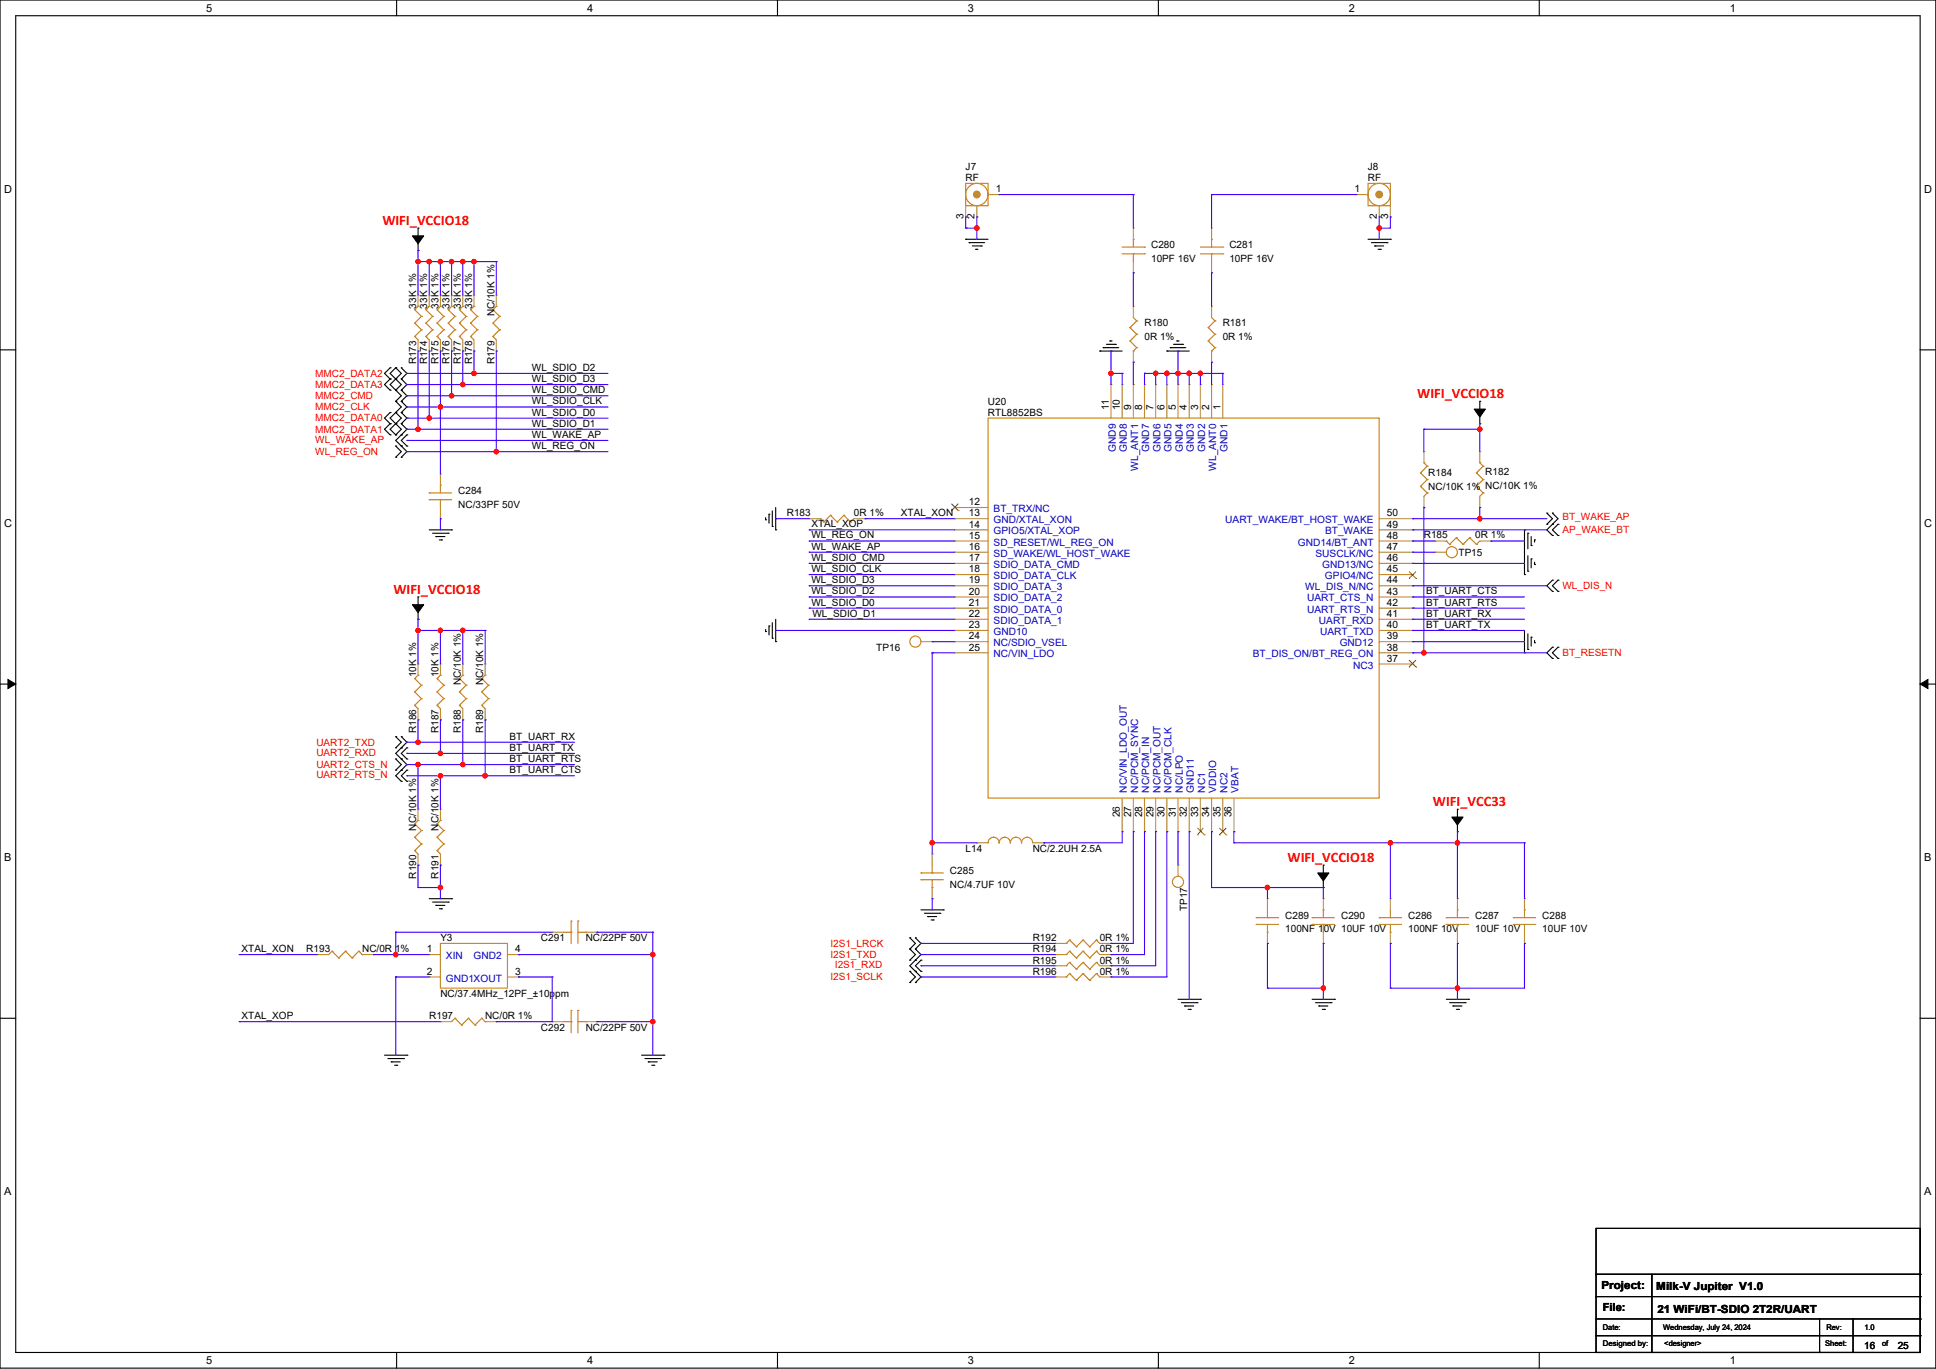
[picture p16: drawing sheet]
<svg xmlns="http://www.w3.org/2000/svg" width="594mm" height="420mm" viewBox="0 0 594 420" stroke-linecap="round" stroke-linejoin="round" font-family="sans-serif">
<defs><g id="words">
<g font-size="4.4" fill="#f00">
<text x="117.3" y="69.1">WIFI_VCCIO18</text>
<text x="434.8" y="122.2">WIFI_VCCIO18</text>
<text x="120.7" y="182.2">WIFI_VCCIO18</text>
<text x="439.6" y="247.4">WIFI_VCC33</text>
<text x="395.1" y="264.5">WIFI_VCCIO18</text>
</g>
<g font-size="3.4">
<text x="63.2" y="3.6">5</text>
<text x="180.1" y="3.6">4</text>
<text x="297" y="3.6">3</text>
<text x="413.8" y="3.6">2</text>
<text x="530.7" y="3.6">1</text>
<text x="1.2" y="59.1">D</text>
<text x="590.4" y="59.1">D</text>
<text x="1.2" y="161.6">C</text>
<text x="590.4" y="161.6">C</text>
<text x="1.2" y="264.2">B</text>
<text x="590.4" y="264.2">B</text>
<text x="1.2" y="366.7">A</text>
<text x="590.4" y="366.7">A</text>
<text x="491.4" y="395.5">Project:</text>
<text x="508.2" y="395.8">Milk-V Jupiter V1.0</text>
<text x="491.7" y="402.4">File:</text>
<text x="508.5" y="402.7">21 WiFi/BT-SDIO 2T2R/UART</text>
<text x="63.2" y="418.5">5</text>
<text x="180.1" y="418.5">4</text>
<text x="297" y="418.5">3</text>
<text x="413.8" y="418.5">2</text>
<text x="530.7" y="418.5">1</text>
</g>
<g font-size="3.1">
<text x="296.3" y="52.2">J7</text>
<text x="419.7" y="52.2">J8</text>
<text x="296.3" y="55.6">RF</text>
<text x="305.5" y="59">1</text>
<text x="415.6" y="59">1</text>
<text x="419.7" y="55.6">RF</text>
<text x="295.6" y="67.3" transform="rotate(-90 295.6 67.3)">3</text>
<text x="299" y="67.3" transform="rotate(-90 299 67.3)">2</text>
<text x="422.5" y="67.3" transform="rotate(-90 422.5 67.3)">2</text>
<text x="425.9" y="67.3" transform="rotate(-90 425.9 67.3)">3</text>
<text x="353.2" y="76.2">C280</text>
<text x="377.2" y="76.2">C281</text>
<text x="353.2" y="80.3">10PF 16V</text>
<text x="377.2" y="80.3">10PF 16V</text>
<text x="127.7" y="94.7" transform="rotate(-90 127.7 94.7)">33K 1%</text>
<text x="131.1" y="94.7" transform="rotate(-90 131.1 94.7)">33K 1%</text>
<text x="134.5" y="94.7" transform="rotate(-90 134.5 94.7)">33K 1%</text>
<text x="138" y="94.7" transform="rotate(-90 138 94.7)">33K 1%</text>
<text x="141.4" y="94.7" transform="rotate(-90 141.4 94.7)">33K 1%</text>
<text x="144.8" y="94.7" transform="rotate(-90 144.8 94.7)">33K 1%</text>
<text x="151.7" y="97.1" transform="rotate(-90 151.7 97.1)">NC/10K 1%</text>
<text x="351.1" y="100.2">R180</text>
<text x="375.1" y="100.2">R181</text>
<text x="351.1" y="104.3">0R 1%</text>
<text x="375.1" y="104.3">0R 1%</text>
<text x="127.7" y="111.8" transform="rotate(-90 127.7 111.8)">R173</text>
<text x="131.1" y="111.8" transform="rotate(-90 131.1 111.8)">R174</text>
<text x="134.5" y="111.8" transform="rotate(-90 134.5 111.8)">R175</text>
<text x="138" y="111.8" transform="rotate(-90 138 111.8)">R176</text>
<text x="141.4" y="111.8" transform="rotate(-90 141.4 111.8)">R177</text>
<text x="144.8" y="111.8" transform="rotate(-90 144.8 111.8)">R178</text>
<text x="151.7" y="111.8" transform="rotate(-90 151.7 111.8)">R179</text>
<text x="163.2" y="113.8">WL_SDIO_D2</text>
<text x="163.2" y="117.2">WL_SDIO_D3</text>
<text x="163.2" y="120.6">WL_SDIO_CMD</text>
<text x="163.2" y="124.1">WL_SDIO_CLK</text>
<text x="303.1" y="124.2">U20</text>
<text x="340.2" y="125.9" transform="rotate(-90 340.2 125.9)">11</text>
<text x="343.6" y="125.9" transform="rotate(-90 343.6 125.9)">10</text>
<text x="347" y="125.9" transform="rotate(-90 347 125.9)">9</text>
<text x="350.5" y="125.9" transform="rotate(-90 350.5 125.9)">8</text>
<text x="353.9" y="125.9" transform="rotate(-90 353.9 125.9)">7</text>
<text x="357.3" y="125.9" transform="rotate(-90 357.3 125.9)">6</text>
<text x="360.7" y="125.9" transform="rotate(-90 360.7 125.9)">5</text>
<text x="364.2" y="125.9" transform="rotate(-90 364.2 125.9)">4</text>
<text x="367.6" y="125.9" transform="rotate(-90 367.6 125.9)">3</text>
<text x="371" y="125.9" transform="rotate(-90 371 125.9)">2</text>
<text x="374.5" y="125.9" transform="rotate(-90 374.5 125.9)">1</text>
<text x="163.2" y="127.5">WL_SDIO_D0</text>
<text x="163.2" y="130.9">WL_SDIO_D1</text>
<text x="303.1" y="127.6">RTL8852BS</text>
<text x="163.2" y="134.3">WL_WAKE_AP</text>
<text x="163.2" y="137.8">WL_REG_ON</text>
<text x="438.2" y="146.1">R184</text>
<text x="455.7" y="145.8">R182</text>
<text x="140.6" y="151.6">C284</text>
<text x="140.6" y="155.7">NC/33PF 50V</text>
<text x="297.3" y="155">12</text>
<text x="438.2" y="150.2">NC/10K 1% NC/10K 1%</text>
<text x="241.4" y="158.5">R183</text>
<text x="248.9" y="161.8">XTAL_XOP</text>
<text x="262" y="158.5">0R 1%</text>
<text x="276.4" y="158.3">XTAL_XON</text>
<text x="297.3" y="161.9">14</text>
<text x="297.3" y="158.4">13</text>
<text x="425.5" y="161.9">49</text>
<text x="425.5" y="158.4">50</text>
<text x="248.9" y="165.2">WL_REG_ON</text>
<text x="297.3" y="165.3">15</text>
<text x="425.5" y="165.3">48</text>
<text x="436.9" y="165">R185</text>
<text x="452.6" y="165">0R 1%</text>
<text x="248.9" y="168.6">WL_WAKE_AP</text>
<text x="248.9" y="172.1">WL_SDIO_CMD</text>
<text x="297.3" y="168.7">16</text>
<text x="297.3" y="172.1">17</text>
<text x="425.5" y="172.1">46</text>
<text x="425.5" y="168.7">47</text>
<text x="447.5" y="170.5">TP15</text>
<text x="248.9" y="175.5">WL_SDIO_CLK</text>
<text x="248.9" y="178.9">WL_SDIO_D3</text>
<text x="297.3" y="175.6">18</text>
<text x="297.3" y="179">19</text>
<text x="425.5" y="179">44</text>
<text x="425.5" y="175.6">45</text>
<text x="248.9" y="182.4">WL_SDIO_D2</text>
<text x="248.9" y="185.8">WL_SDIO_D0</text>
<text x="297.3" y="182.4">20</text>
<text x="297.3" y="185.9">21</text>
<text x="425.5" y="185.9">42</text>
<text x="425.5" y="182.4">43</text>
<text x="437.5" y="182.4">BT_UART_CTS</text>
<text x="437.5" y="185.8">BT_UART_RTS</text>
<text x="249.3" y="189.2">WL_SDIO_D1</text>
<text x="297.3" y="189.3">22</text>
<text x="425.5" y="189.3">41</text>
<text x="437.5" y="189.2">BT_UART_RX</text>
<text x="297.3" y="192.7">23</text>
<text x="297.3" y="196.2">24</text>
<text x="425.5" y="196.2">39</text>
<text x="425.5" y="192.7">40</text>
<text x="437.5" y="192.6">BT_UART_TX</text>
<text x="268.8" y="199.6">TP16</text>
<text x="297.3" y="199.6">25</text>
<text x="425.5" y="203">37</text>
<text x="425.5" y="199.6">38</text>
<text x="127.7" y="207.8" transform="rotate(-90 127.7 207.8)">10K 1%</text>
<text x="134.5" y="207.8" transform="rotate(-90 134.5 207.8)">10K 1%</text>
<text x="141.4" y="210.2" transform="rotate(-90 141.4 210.2)">NC/10K 1%</text>
<text x="148.2" y="210.2" transform="rotate(-90 148.2 210.2)">NC/10K 1%</text>
<text x="127.7" y="225" transform="rotate(-90 127.7 225)">R186</text>
<text x="134.5" y="225" transform="rotate(-90 134.5 225)">R187</text>
<text x="141.4" y="225" transform="rotate(-90 141.4 225)">R188</text>
<text x="148.2" y="225" transform="rotate(-90 148.2 225)">R189</text>
<text x="156.4" y="226.9">BT_UART_RX</text>
<text x="156.4" y="230.4">BT_UART_TX</text>
<text x="156.4" y="233.8">BT_UART_RTS</text>
<text x="156.4" y="237.2">BT_UART_CTS</text>
<text x="343.6" y="250.7" transform="rotate(-90 343.6 250.7)">26</text>
<text x="347" y="250.7" transform="rotate(-90 347 250.7)">27</text>
<text x="350.5" y="250.7" transform="rotate(-90 350.5 250.7)">28</text>
<text x="353.9" y="250.7" transform="rotate(-90 353.9 250.7)">29</text>
<text x="357.3" y="250.7" transform="rotate(-90 357.3 250.7)">30</text>
<text x="360.7" y="250.7" transform="rotate(-90 360.7 250.7)">31</text>
<text x="364.2" y="250.7" transform="rotate(-90 364.2 250.7)">32</text>
<text x="367.6" y="250.7" transform="rotate(-90 367.6 250.7)">33</text>
<text x="371" y="250.7" transform="rotate(-90 371 250.7)">34</text>
<text x="374.5" y="250.7" transform="rotate(-90 374.5 250.7)">35</text>
<text x="377.9" y="250.7" transform="rotate(-90 377.9 250.7)">36</text>
<text x="127.7" y="254.8" transform="rotate(-90 127.7 254.8)">NC/10K 1%</text>
<text x="134.5" y="254.8" transform="rotate(-90 134.5 254.8)">NC/10K 1%</text>
<text x="296.3" y="261.3">L14</text>
<text x="316.8" y="261.3">NC/2.2UH 2.5A</text>
<text x="127.7" y="269.5" transform="rotate(-90 127.7 269.5)">R190</text>
<text x="134.5" y="269.5" transform="rotate(-90 134.5 269.5)">R191</text>
<text x="291.5" y="268.2">C285</text>
<text x="291.5" y="272.3">NC/4.7UF 10V</text>
<text x="364.3" y="279.5" transform="rotate(-90 364.3 279.5)">TP17</text>
<text x="394.3" y="281.9">C289</text>
<text x="411.5" y="281.9">C290</text>
<text x="432.1" y="281.9">C286</text>
<text x="452.6" y="281.9">C287</text>
<text x="473.2" y="281.9">C288</text>
<text x="394.3" y="286">100NF 10V 10UF 10V</text>
<text x="432.1" y="286">100NF 10V</text>
<text x="452.6" y="286">10UF 10V</text>
<text x="473.2" y="286">10UF 10V</text>
<text x="74.1" y="292.1">XTAL_XON</text>
<text x="94" y="292.2">R193</text>
<text x="111.1" y="292.2">NC/0R 1%</text>
<text x="131" y="292.2">1</text>
<text x="135.1" y="288.8">Y3</text>
<text x="158.1" y="292.2">4</text>
<text x="166" y="288.8">C291</text>
<text x="179.7" y="288.8">NC/22PF 50V</text>
<text x="316.8" y="288.8">R192</text>
<text x="316.8" y="292.2">R194</text>
<text x="337.4" y="288.8">0R 1%</text>
<text x="337.4" y="292.2">0R 1%</text>
<text x="131" y="299">2</text>
<text x="158.1" y="299">3</text>
<text x="316.8" y="299">R196</text>
<text x="316.8" y="295.6">R195</text>
<text x="337.4" y="299">0R 1%</text>
<text x="337.4" y="295.6">0R 1%</text>
<text x="135.1" y="305.9">NC/37.4MHz_12PF_±10ppm</text>
<text x="74.1" y="312.7">XTAL_XOP</text>
<text x="131.7" y="312.8">R197</text>
<text x="148.8" y="312.8">NC/0R 1%</text>
<text x="166" y="316.2">C292</text>
<text x="179.7" y="316.2">NC/22PF 50V</text>
<text x="572" y="413.9">16</text>
<text x="582.2" y="413.9">25</text>
</g>
<g font-size="3.1" fill="#f00">
<text x="96.7" y="115.6">MMC2_DATA2</text>
<text x="96.7" y="119">MMC2_DATA3</text>
<text x="96.7" y="122.5">MMC2_CMD</text>
<text x="96.7" y="125.9">MMC2_CLK</text>
<text x="96.7" y="129.3">MMC2_DATA0</text>
<text x="96.7" y="135.8">WL_WAKE_AP</text>
<text x="96.7" y="132.7">MMC2_DATA1</text>
<text x="96.7" y="139.6">WL_REG_ON</text>
<text x="479.4" y="159.5">BT_WAKE_AP</text>
<text x="479.4" y="163.6">AP_WAKE_BT</text>
<text x="479.4" y="180.7">WL_DIS_N</text>
<text x="479.4" y="201.3">BT_RESETN</text>
<text x="97.1" y="228.7">UART2_TXD</text>
<text x="97.1" y="231.8">UART2_RXD</text>
<text x="97.1" y="238.7">UART2_RTS_N</text>
<text x="97.1" y="235.6">UART2_CTS_N</text>
<text x="254.8" y="290.5">I2S1_LRCK</text>
<text x="254.8" y="293.9">I2S1_TXD</text>
<text x="256.2" y="297">I2S1_RXD</text>
<text x="254.8" y="300.8">I2S1_SCLK</text>
</g>
<g font-size="3.1" fill="#00c">
<text x="342.3" y="138.7" transform="rotate(-90 342.3 138.7)">GND9</text>
<text x="345.7" y="138.7" transform="rotate(-90 345.7 138.7)">GND8</text>
<text x="352.6" y="138.7" transform="rotate(-90 352.6 138.7)">GND7</text>
<text x="356" y="138.7" transform="rotate(-90 356 138.7)">GND6</text>
<text x="359.5" y="138.7" transform="rotate(-90 359.5 138.7)">GND5</text>
<text x="362.9" y="138.7" transform="rotate(-90 362.9 138.7)">GND4</text>
<text x="366.3" y="138.7" transform="rotate(-90 366.3 138.7)">GND3</text>
<text x="369.7" y="138.7" transform="rotate(-90 369.7 138.7)">GND2</text>
<text x="376.6" y="138.7" transform="rotate(-90 376.6 138.7)">GND1</text>
<text x="349.2" y="144.4" transform="rotate(-90 349.2 144.4)">WL_ANT1</text>
<text x="373.2" y="144.4" transform="rotate(-90 373.2 144.4)">WL_ANT0</text>
<text x="304.9" y="157.1">BT_TRX/NC</text>
<text x="304.9" y="160.5">GND/XTAL_XON</text>
<text x="375.9" y="160.5">UART_WAKE/BT_HOST_WAKE</text>
<text x="304.9" y="164">GPIO5/XTAL_XOP</text>
<text x="304.9" y="167.4">SD_RESET/WL_REG_ON</text>
<text x="398.2" y="167.4">GND14/BT_ANT</text>
<text x="406.6" y="164">BT_WAKE</text>
<text x="304.9" y="170.8">SD_WAKE/WL_HOST_WAKE</text>
<text x="403.6" y="170.8">SUSCLK/NC</text>
<text x="304.9" y="177.7">SDIO_DATA_CLK</text>
<text x="304.9" y="174.2">SDIO_DATA_CMD</text>
<text x="405.7" y="174.2">GND13/NC</text>
<text x="406.5" y="177.7">GPIO4/NC</text>
<text x="304.9" y="184.5">SDIO_DATA_2</text>
<text x="304.9" y="181.1">SDIO_DATA_3</text>
<text x="400.5" y="181.1">WL_DIS_N/NC</text>
<text x="401" y="184.5">UART_CTS_N</text>
<text x="304.9" y="188">SDIO_DATA_0</text>
<text x="304.9" y="191.4">SDIO_DATA_1</text>
<text x="401" y="188">UART_RTS_N</text>
<text x="404.7" y="191.4">UART_RXD</text>
<text x="304.9" y="194.8">GND10</text>
<text x="405" y="194.8">UART_TXD</text>
<text x="304.9" y="201.7">NC/VIN_LDO</text>
<text x="304.9" y="198.2">NC/SDIO_VSEL</text>
<text x="384.4" y="201.7">BT_DIS_ON/BT_REG_ON</text>
<text x="411" y="198.2">GND12</text>
<text x="415.2" y="205.1">NC3</text>
<text x="345.7" y="243.1" transform="rotate(-90 345.7 243.1)">NC/VIN_LDO_OUT</text>
<text x="349.2" y="243.1" transform="rotate(-90 349.2 243.1)">NC/PCM_SYNC</text>
<text x="352.6" y="243.1" transform="rotate(-90 352.6 243.1)">NC/PCM_IN</text>
<text x="356" y="243.1" transform="rotate(-90 356 243.1)">NC/PCM_OUT</text>
<text x="359.5" y="243.1" transform="rotate(-90 359.5 243.1)">NC/PCM_CLK</text>
<text x="362.9" y="243.1" transform="rotate(-90 362.9 243.1)">NC/LPO</text>
<text x="366.3" y="243.1" transform="rotate(-90 366.3 243.1)">GND11</text>
<text x="369.7" y="243.1" transform="rotate(-90 369.7 243.1)">NC1</text>
<text x="373.2" y="243.1" transform="rotate(-90 373.2 243.1)">VDDIO</text>
<text x="376.6" y="243.1" transform="rotate(-90 376.6 243.1)">NC2</text>
<text x="380" y="243.1" transform="rotate(-90 380 243.1)">VBAT</text>
<text x="136.8" y="294.3">XIN</text>
<text x="145.3" y="294.3">GND2</text>
<text x="136.8" y="301.1">GND1XOUT</text>
</g>
<g font-size="2.4">
<text x="491.7" y="413">Designed by:</text>
<text x="491.8" y="408.2">Date:</text>
<text x="510.3" y="408.2">Wednesday, July 24, 2024</text>
<text x="510.6" y="413">&lt;designer&gt;</text>
<text x="560" y="413">Sheet:</text>
<text x="560.4" y="408.2">Rev:</text>
<text x="572" y="408.2">1.0</text>
<text x="577.5" y="413">of</text>
</g>
</g></defs>
<path d="M0 0h593.9v419.7h-593.9zM4.8 4.8h584.3v410.1h-584.3z" fill="none" stroke="#000" stroke-width=".34"/>
<g fill="#fff">
<path d="M63.2 .5h1.9v3.8h-1.9z"/>
<path d="M63.2 415.5h1.9v3.7h-1.9z"/>
</g>
<path d="M121.7 0v4.8M121.7 414.9v4.8" fill="none" stroke="#000" stroke-width=".34"/>
<g fill="#fff">
<path d="M180.1 .5h1.9v3.8h-1.9z"/>
<path d="M180.1 415.5h1.9v3.7h-1.9z"/>
</g>
<path d="M238.5 0v4.8M238.5 414.9v4.8" fill="none" stroke="#000" stroke-width=".34"/>
<g fill="#fff">
<path d="M297 .5h1.9v3.8h-1.9z"/>
<path d="M297 415.5h1.9v3.7h-1.9z"/>
</g>
<path d="M355.4 0v4.8M355.4 414.9v4.8" fill="none" stroke="#000" stroke-width=".34"/>
<g fill="#fff">
<path d="M413.8 .5h1.9v3.8h-1.9z"/>
<path d="M413.8 415.5h1.9v3.7h-1.9z"/>
</g>
<path d="M472.3 0v4.8M472.3 414.9v4.8" fill="none" stroke="#000" stroke-width=".34"/>
<g fill="#fff">
<path d="M530.7 .5h1.9v3.8h-1.9z"/>
<path d="M530.7 415.5h1.9v3.7h-1.9z"/>
<path d="M1.2 56.1h2.5v3.7h-2.5z"/>
<path d="M590.3 56.1h2.5v3.7h-2.5z"/>
<path d="M1.2 158.6h2.5v3.7h-2.5z"/>
<path d="M590.3 158.6h2.5v3.7h-2.5z"/>
</g>
<path d="M0 107.3h4.8M589.1 107.3h4.8" fill="none" stroke="#000" stroke-width=".34"/>
<g fill="#fff">
<path d="M1.2 261.1h2.3v3.8h-2.3z"/>
<path d="M590.3 261.1h2.3v3.8h-2.3z"/>
</g>
<path d="M0 209.9h4.8M589.1 209.9h4.8" fill="none" stroke="#000" stroke-width=".34"/>
<path d="M2.4 208.5l2.4 1.4-2.4 1.3zM589.1 209.9l2.4-1.4v2.7z" fill="#000" stroke="#000" stroke-width=".31"/>
<g fill="#fff">
<path d="M1.2 363.6h2.3v3.8h-2.3z"/>
<path d="M590.3 363.6h2.3v3.8h-2.3z"/>
</g>
<g fill="none" stroke="#000" stroke-width=".34">
<path d="M128.3 70v3.7M128.3 74.4v2.4M296.3 73.4h6.8M297.3 74.4h4.8M298.3 75.5h2.8M299.4 76.5h.7M419.7 73.4h6.9M420.8 74.4h4.8M421.8 75.5h2.7M422.8 76.5h.7M119.7 112.8l-1.7 1.8 1.7 1.7-1.7 1.7 1.7 1.7M121.4 119.7l1.7-1.7-3.4-3.4 1.7-1.8 1.7 1.8-3.4 3.4 3.4 3.4-1.7 1.7 1.7 1.7-3.4 3.5 3.4 3.4-1.7 1.7-1.7-1.7 3.4-3.4-1.7-1.7"/>
<path d="M123.1 112.8l1.7 1.8-1.7 1.7 1.7 1.7-1.7 1.7 1.7 1.7-1.7 1.7 1.7 1.7-1.7 1.8 1.7 1.7-1.7 1.7 1.7 1.7-3.4 3.4 3.4 3.5-1.7 1.7M337.4 107.7h6.9M338.5 106.7h4.8M339.5 105.6h2.7M340.5 104.6h.7M358 107.7h6.9M359.1 106.7h4.7M360.1 105.6h2.7M361.1 104.6h.7M119.7 126.6l-1.7 1.7 1.7 1.7-1.7 1.7 1.7 1.7M121.4 136.8l1.7 1.8-1.7 1.7M124.8 133.4l-1.7 1.7 1.7 1.7"/>
<path d="M454 123.1v3.8M454 127.6v2.4M234.9 158.8v.7M235.9 157.8v2.7M237 156.7v4.8M238 155.7v6.9M474.6 157.4l1.7 1.7-1.7 1.7M476.3 157.4l1.7 1.7-3.4 3.5 1.7 1.7M131.7 162.6h6.9M132.7 163.6h4.8M133.8 164.6h2.7M134.8 165.7h.7"/>
<path d="M467.7 162.6v13.7M468.8 163.6v4.8M468.8 170.5v4.7M469.8 164.6v2.8M469.8 171.5v2.7M470.8 165.7v.6M470.8 172.5v.7M476.3 178l-1.7 1.7 1.7 1.7M478 178l-1.7 1.7 1.7 1.7M478 160.8l-1.7 1.8 1.7 1.7M128.3 183.1v3.8M128.3 187.6v2.4"/>
<path d="M234.9 193.1v.7M235.9 192v2.8M237 191v4.8M238 190v6.8M467.7 193.4v6.9M468.8 194.5v4.7M469.8 195.5v2.7M470.8 196.5v.7M476.3 198.6l-1.7 1.7 1.7 1.7M478 198.6l-1.7 1.7 1.7 1.7M121.4 226l1.7 1.7-1.7 1.7M121.4 232.9l1.7 1.7-1.7 1.7"/>
<path d="M123.1 226l1.7 1.7-3.4 3.4 3.4 3.5-3.4 3.4 1.7 1.7M124.8 229.4l-1.7 1.7 1.7 1.8M124.8 236.3l-1.7 1.7 1.7 1.7M447.2 248.3v3.8M447.2 252.8v2.3M131.7 275.7h6.9M132.7 276.8h4.8M133.8 277.8h2.7M134.8 278.8h.7M282.6 279.1h6.8M406 265.4v3.8M406 269.9v2.4"/>
<path d="M279.1 287.7l1.8 1.7-1.8 1.7 1.8 1.8-1.8 1.7M279.1 298l1.8 1.7-1.8 1.7M280.9 287.7l1.7 1.7-1.7 1.7 1.7 1.8-3.5 3.4 3.5 3.4-1.7 1.7M282.6 294.6l-1.7 1.7 1.7 1.7M283.6 280.2h4.8M284.6 281.2h2.8M285.7 282.2h.6M0 312.4h4.8M361.4 306.6h6.9M362.5 307.6h4.8M363.5 308.6h2.7M364.5 309.7h.7"/>
<path d="M402.6 306.6h6.8M403.6 307.6h4.8M404.6 308.6h2.8M405.7 309.7h.7M443.7 306.6h6.9M444.8 307.6h4.8M445.8 308.6h2.7M446.8 309.7h.7M589.1 312.4h4.8M118 323.7h6.8M119 324.8h4.8M120 325.8h2.8"/>
<path d="M121.1 326.8h.7M196.8 323.7h6.9M197.9 324.8h4.8M198.9 325.8h2.8M199.9 326.8h.7M489.7 376.9h99.4v38h-99.4zM489.7 390.9h99.4M489.7 397.8h99.4M506.8 390.9v24M489.7 404.6h99.4M489.7 409.8h99.4M558.3 404.6v10.3"/>
<path d="M568.6 404.6v10.3"/>
</g>
<g fill="#000">
<circle cx="128.3" cy="70" r=".17"/>
<circle cx="128.3" cy="76.8" r=".17"/>
<circle cx="296.3" cy="73.4" r=".17"/>
<circle cx="297.3" cy="74.4" r=".17"/>
<circle cx="299.4" cy="76.5" r=".17"/>
<circle cx="301.1" cy="75.5" r=".17"/>
<circle cx="421.8" cy="75.5" r=".17"/>
<circle cx="423.5" cy="76.5" r=".17"/>
<circle cx="425.6" cy="74.4" r=".17"/>
<circle cx="426.6" cy="73.4" r=".17"/>
<circle cx="119.7" cy="116.3" r=".17"/>
<circle cx="119.7" cy="112.8" r=".17"/>
<circle cx="119.7" cy="119.7" r=".17"/>
<circle cx="121.4" cy="116.3" r=".17"/>
<circle cx="121.4" cy="112.8" r=".17"/>
<circle cx="121.4" cy="119.7" r=".17"/>
<circle cx="123.1" cy="119.7" r=".17"/>
<circle cx="123.1" cy="112.8" r=".17"/>
<circle cx="123.1" cy="116.3" r=".17"/>
<circle cx="337.4" cy="107.7" r=".17"/>
<circle cx="338.5" cy="106.7" r=".17"/>
<circle cx="340.5" cy="104.6" r=".17"/>
<circle cx="342.2" cy="105.6" r=".17"/>
<circle cx="358" cy="107.7" r=".17"/>
<circle cx="359.1" cy="106.7" r=".17"/>
<circle cx="361.1" cy="104.6" r=".17"/>
<circle cx="362.8" cy="105.6" r=".17"/>
<circle cx="119.7" cy="126.6" r=".17"/>
<circle cx="119.7" cy="133.4" r=".17"/>
<circle cx="119.7" cy="130" r=".17"/>
<circle cx="121.4" cy="126.6" r=".17"/>
<circle cx="121.4" cy="123.1" r=".17"/>
<circle cx="121.4" cy="133.4" r=".17"/>
<circle cx="121.4" cy="136.8" r=".17"/>
<circle cx="121.4" cy="130" r=".17"/>
<circle cx="123.1" cy="136.8" r=".17"/>
<circle cx="123.1" cy="130" r=".17"/>
<circle cx="123.1" cy="133.4" r=".17"/>
<circle cx="123.1" cy="126.6" r=".17"/>
<circle cx="123.1" cy="123.1" r=".17"/>
<circle cx="124.8" cy="133.4" r=".17"/>
<circle cx="124.8" cy="136.8" r=".17"/>
<circle cx="454" cy="130" r=".17"/>
<circle cx="454" cy="123.1" r=".17"/>
<circle cx="121.4" cy="140.3" r=".17"/>
<circle cx="123.1" cy="140.3" r=".17"/>
<circle cx="234.9" cy="159.5" r=".17"/>
<circle cx="235.9" cy="157.8" r=".17"/>
<circle cx="474.6" cy="157.4" r=".17"/>
<circle cx="476.3" cy="157.4" r=".17"/>
<circle cx="133.8" cy="164.6" r=".17"/>
<circle cx="135.5" cy="165.7" r=".17"/>
<circle cx="137.5" cy="163.6" r=".17"/>
<circle cx="138.6" cy="162.6" r=".17"/>
<circle cx="237" cy="161.5" r=".17"/>
<circle cx="238" cy="162.6" r=".17"/>
<circle cx="467.7" cy="176.3" r=".17"/>
<circle cx="467.7" cy="162.6" r=".17"/>
<circle cx="468.8" cy="163.6" r=".17"/>
<circle cx="468.8" cy="175.2" r=".17"/>
<circle cx="469.8" cy="167.4" r=".17"/>
<circle cx="469.8" cy="171.5" r=".17"/>
<circle cx="470.8" cy="165.7" r=".17"/>
<circle cx="470.8" cy="173.2" r=".17"/>
<circle cx="474.6" cy="160.8" r=".17"/>
<circle cx="476.3" cy="178" r=".17"/>
<circle cx="476.3" cy="160.8" r=".17"/>
<circle cx="476.3" cy="164.3" r=".17"/>
<circle cx="478" cy="178" r=".17"/>
<circle cx="478" cy="160.8" r=".17"/>
<circle cx="478" cy="164.3" r=".17"/>
<circle cx="128.3" cy="183.1" r=".17"/>
<circle cx="128.3" cy="190" r=".17"/>
<circle cx="234.9" cy="193.8" r=".17"/>
<circle cx="235.9" cy="192" r=".17"/>
<circle cx="237" cy="195.8" r=".17"/>
<circle cx="238" cy="196.8" r=".17"/>
<circle cx="468.8" cy="199.2" r=".17"/>
<circle cx="469.8" cy="195.5" r=".17"/>
<circle cx="470.8" cy="197.2" r=".17"/>
<circle cx="476.3" cy="181.4" r=".17"/>
<circle cx="476.3" cy="198.6" r=".17"/>
<circle cx="478" cy="181.4" r=".17"/>
<circle cx="478" cy="198.6" r=".17"/>
<circle cx="467.7" cy="200.3" r=".17"/>
<circle cx="476.3" cy="202" r=".17"/>
<circle cx="478" cy="202" r=".17"/>
<circle cx="121.4" cy="236.3" r=".17"/>
<circle cx="121.4" cy="229.4" r=".17"/>
<circle cx="121.4" cy="226" r=".17"/>
<circle cx="121.4" cy="232.9" r=".17"/>
<circle cx="123.1" cy="226" r=".17"/>
<circle cx="123.1" cy="229.4" r=".17"/>
<circle cx="123.1" cy="232.9" r=".17"/>
<circle cx="123.1" cy="236.3" r=".17"/>
<circle cx="123.1" cy="239.7" r=".17"/>
<circle cx="124.8" cy="236.3" r=".17"/>
<circle cx="124.8" cy="239.7" r=".17"/>
<circle cx="124.8" cy="229.4" r=".17"/>
<circle cx="124.8" cy="232.9" r=".17"/>
<circle cx="447.2" cy="255.1" r=".17"/>
<circle cx="447.2" cy="248.3" r=".17"/>
<circle cx="133.8" cy="277.8" r=".17"/>
<circle cx="135.5" cy="278.8" r=".17"/>
<circle cx="137.5" cy="276.8" r=".17"/>
<circle cx="138.6" cy="275.7" r=".17"/>
<circle cx="289.4" cy="279.1" r=".17"/>
<circle cx="406" cy="265.4" r=".17"/>
<circle cx="406" cy="272.3" r=".17"/>
<circle cx="279.1" cy="298" r=".17"/>
<circle cx="279.1" cy="287.7" r=".17"/>
<circle cx="279.1" cy="294.6" r=".17"/>
<circle cx="279.1" cy="291.1" r=".17"/>
<circle cx="280.9" cy="298" r=".17"/>
<circle cx="280.9" cy="287.7" r=".17"/>
<circle cx="280.9" cy="291.1" r=".17"/>
<circle cx="280.9" cy="294.6" r=".17"/>
<circle cx="282.6" cy="298" r=".17"/>
<circle cx="282.6" cy="294.6" r=".17"/>
<circle cx="284.6" cy="281.2" r=".17"/>
<circle cx="286.3" cy="282.2" r=".17"/>
<circle cx="288.4" cy="280.2" r=".17"/>
<circle cx="279.1" cy="301.4" r=".17"/>
<circle cx="280.9" cy="301.4" r=".17"/>
<circle cx="363.5" cy="308.6" r=".17"/>
<circle cx="365.2" cy="309.7" r=".17"/>
<circle cx="367.3" cy="307.6" r=".17"/>
<circle cx="368.3" cy="306.6" r=".17"/>
<circle cx="404.6" cy="308.6" r=".17"/>
<circle cx="406.4" cy="309.7" r=".17"/>
<circle cx="408.4" cy="307.6" r=".17"/>
<circle cx="409.4" cy="306.6" r=".17"/>
<circle cx="445.8" cy="308.6" r=".17"/>
<circle cx="447.5" cy="309.7" r=".17"/>
<circle cx="449.6" cy="307.6" r=".17"/>
<circle cx="450.6" cy="306.6" r=".17"/>
<circle cx="120" cy="325.8" r=".17"/>
<circle cx="121.8" cy="326.8" r=".17"/>
<circle cx="123.8" cy="324.8" r=".17"/>
<circle cx="124.8" cy="323.7" r=".17"/>
<circle cx="198.9" cy="325.8" r=".17"/>
<circle cx="200.6" cy="326.8" r=".17"/>
<circle cx="202.7" cy="324.8" r=".17"/>
<circle cx="203.7" cy="323.7" r=".17"/>
<circle cx="589.1" cy="397.8" r=".17"/>
<circle cx="589.1" cy="390.9" r=".17"/>
<circle cx="506.8" cy="414.9" r=".17"/>
<circle cx="558.3" cy="414.9" r=".17"/>
<circle cx="568.6" cy="414.9" r=".17"/>
<circle cx="589.1" cy="404.6" r=".17"/>
<circle cx="589.1" cy="409.8" r=".17"/>
</g>
<g fill="#000" stroke="#000" stroke-width=".34">
<path d="M126.6 72.4h3.4l-1.7 2.4z" fill-rule="evenodd"/>
<path d="M452.3 125.5h3.4l-1.7 2.4z" fill-rule="evenodd"/>
<path d="M126.6 185.5h3.4l-1.7 2.4z" fill-rule="evenodd"/>
<path d="M445.5 250.7h3.4l-1.7 2.4z" fill-rule="evenodd"/>
<path d="M404.3 267.8h3.4l-1.7 2.4z" fill-rule="evenodd"/>
</g>
<path d="M336.4 288.4l1 1" fill="none" stroke="#cc8006" stroke-width=".34"/>
<circle cx="336.4" cy="288.4" r=".17" fill="#cc8006"/>
<path d="M336.4 288.4l-2.1 2.1" fill="none" stroke="#cc8006" stroke-width=".34"/>
<circle cx="334.3" cy="290.5" r=".17" fill="#cc8006"/>
<path d="M332.3 288.4l2 2.1" fill="none" stroke="#cc8006" stroke-width=".34"/>
<circle cx="332.3" cy="288.4" r=".17" fill="#cc8006"/>
<path d="M332.3 288.4l-2.1 2.1" fill="none" stroke="#cc8006" stroke-width=".34"/>
<circle cx="330.2" cy="290.5" r=".17" fill="#cc8006"/>
<path d="M328.2 288.4l2 2.1" fill="none" stroke="#cc8006" stroke-width=".34"/>
<circle cx="328.2" cy="288.4" r=".17" fill="#cc8006"/>
<path d="M328.2 288.4l-1 1" fill="none" stroke="#cc8006" stroke-width=".34"/>
<circle cx="327.2" cy="289.4" r=".17" fill="#cc8006"/>
<path d="M337.4 289.4h3.5" fill="none" stroke="#a84" stroke-width=".34"/>
<circle cx="340.9" cy="289.4" r=".17" fill="#a84"/>
<path d="M323.7 289.4h3.5" fill="none" stroke="#a84" stroke-width=".34"/>
<circle cx="323.7" cy="289.4" r=".17" fill="#a84"/>
<path d="M303.1 258.6a1.7 1.7 0 0 1 1.8-1.7l1.2 .5 .5 1.2a1.7 1.7 0 0 1 1.7-1.7l1.2 .5 .5 1.2M310 258.6a1.7 1.7 0 0 1 1.7-1.7l1.2 .5 .5 1.2a1.7 1.7 0 0 1 1.8-1.7l1.1 .5 .5 1.2" fill="none" stroke="#cc8006" stroke-width=".34"/>
<path d="M299.7 258.6h3.4" fill="none" stroke="#a84" stroke-width=".34"/>
<circle cx="299.7" cy="258.6" r=".17" fill="#a84"/>
<path d="M316.9 258.6h3.4" fill="none" stroke="#a84" stroke-width=".34"/>
<circle cx="320.3" cy="258.6" r=".17" fill="#a84"/>
<path d="M134.1 103.2l1 1.1" fill="none" stroke="#cc8006" stroke-width=".34"/>
<circle cx="134.1" cy="103.2" r=".17" fill="#cc8006"/>
<path d="M136.2 101.2l-2.1 2" fill="none" stroke="#cc8006" stroke-width=".34"/>
<circle cx="136.2" cy="101.2" r=".17" fill="#cc8006"/>
<path d="M134.1 99.1l2.1 2.1" fill="none" stroke="#cc8006" stroke-width=".34"/>
<circle cx="134.1" cy="99.1" r=".17" fill="#cc8006"/>
<path d="M136.2 97.1l-2.1 2" fill="none" stroke="#cc8006" stroke-width=".34"/>
<circle cx="136.2" cy="97.1" r=".17" fill="#cc8006"/>
<path d="M134.1 95l2.1 2.1" fill="none" stroke="#cc8006" stroke-width=".34"/>
<circle cx="134.1" cy="95" r=".17" fill="#cc8006"/>
<path d="M135.1 94l-1 1" fill="none" stroke="#cc8006" stroke-width=".34"/>
<circle cx="135.1" cy="94" r=".17" fill="#cc8006"/>
<path d="M135.1 104.3v3.4" fill="none" stroke="#a84" stroke-width=".34"/>
<circle cx="135.1" cy="107.7" r=".17" fill="#a84"/>
<path d="M135.1 90.6v3.4" fill="none" stroke="#a84" stroke-width=".34"/>
<circle cx="135.1" cy="90.6" r=".17" fill="#a84"/>
<path d="M135.1 148.8v2.4" fill="none" stroke="#cc8006" stroke-width=".34"/>
<circle cx="135.1" cy="148.8" r=".17" fill="#cc8006"/>
<path d="M135.1 153.3v2.4" fill="none" stroke="#cc8006" stroke-width=".34"/>
<circle cx="135.1" cy="153.3" r=".17" fill="#cc8006"/>
<path d="M131.7 151.2h6.9" fill="none" stroke="#cc8006" stroke-width=".34"/>
<circle cx="131.7" cy="151.2" r=".17" fill="#cc8006"/>
<path d="M131.7 153.3h6.9" fill="none" stroke="#cc8006" stroke-width=".34"/>
<circle cx="131.7" cy="153.3" r=".17" fill="#cc8006"/>
<path d="M135.1 155.7v3.4" fill="none" stroke="#a84" stroke-width=".34"/>
<circle cx="135.1" cy="159.1" r=".17" fill="#a84"/>
<path d="M135.1 145.4v3.4" fill="none" stroke="#a84" stroke-width=".34"/>
<circle cx="135.1" cy="145.4" r=".17" fill="#a84"/>
<path d="M388.9 283.6v2.4" fill="none" stroke="#cc8006" stroke-width=".34"/>
<circle cx="388.9" cy="286" r=".17" fill="#cc8006"/>
<path d="M388.9 279.1v2.4" fill="none" stroke="#cc8006" stroke-width=".34"/>
<circle cx="388.9" cy="281.5" r=".17" fill="#cc8006"/>
<path d="M385.4 283.6h6.9" fill="none" stroke="#cc8006" stroke-width=".34"/>
<circle cx="385.4" cy="283.6" r=".17" fill="#cc8006"/>
<path d="M385.4 281.5h6.9" fill="none" stroke="#cc8006" stroke-width=".34"/>
<circle cx="385.4" cy="281.5" r=".17" fill="#cc8006"/>
<path d="M388.9 275.7v3.4" fill="none" stroke="#a84" stroke-width=".34"/>
<circle cx="388.9" cy="275.7" r=".17" fill="#a84"/>
<path d="M388.9 286v3.4" fill="none" stroke="#a84" stroke-width=".34"/>
<circle cx="388.9" cy="289.4" r=".17" fill="#a84"/>
<path d="M140.9 216.4l1.1 1" fill="none" stroke="#cc8006" stroke-width=".34"/>
<circle cx="140.9" cy="216.4" r=".17" fill="#cc8006"/>
<path d="M143 214.3l-2.1 2.1" fill="none" stroke="#cc8006" stroke-width=".34"/>
<circle cx="143" cy="214.3" r=".17" fill="#cc8006"/>
<path d="M140.9 212.3l2.1 2" fill="none" stroke="#cc8006" stroke-width=".34"/>
<circle cx="140.9" cy="212.3" r=".17" fill="#cc8006"/>
<path d="M143 210.2l-2.1 2.1" fill="none" stroke="#cc8006" stroke-width=".34"/>
<circle cx="143" cy="210.2" r=".17" fill="#cc8006"/>
<path d="M140.9 208.2l2.1 2" fill="none" stroke="#cc8006" stroke-width=".34"/>
<circle cx="140.9" cy="208.2" r=".17" fill="#cc8006"/>
<path d="M142 207.1l-1.1 1.1" fill="none" stroke="#cc8006" stroke-width=".34"/>
<circle cx="142" cy="207.1" r=".17" fill="#cc8006"/>
<path d="M142 217.4v3.5" fill="none" stroke="#a84" stroke-width=".34"/>
<circle cx="142" cy="220.9" r=".17" fill="#a84"/>
<path d="M142 203.7v3.4" fill="none" stroke="#a84" stroke-width=".34"/>
<circle cx="142" cy="203.7" r=".17" fill="#a84"/>
<path d="M134.1 261l1 1" fill="none" stroke="#cc8006" stroke-width=".34"/>
<circle cx="134.1" cy="261" r=".17" fill="#cc8006"/>
<path d="M136.2 258.9l-2.1 2.1" fill="none" stroke="#cc8006" stroke-width=".34"/>
<circle cx="136.2" cy="258.9" r=".17" fill="#cc8006"/>
<path d="M134.1 256.9l2.1 2" fill="none" stroke="#cc8006" stroke-width=".34"/>
<circle cx="134.1" cy="256.9" r=".17" fill="#cc8006"/>
<path d="M136.2 254.8l-2.1 2.1" fill="none" stroke="#cc8006" stroke-width=".34"/>
<circle cx="136.2" cy="254.8" r=".17" fill="#cc8006"/>
<path d="M134.1 252.8l2.1 2" fill="none" stroke="#cc8006" stroke-width=".34"/>
<circle cx="134.1" cy="252.8" r=".17" fill="#cc8006"/>
<path d="M135.1 251.7l-1 1.1" fill="none" stroke="#cc8006" stroke-width=".34"/>
<circle cx="135.1" cy="251.7" r=".17" fill="#cc8006"/>
<path d="M135.1 262v3.4" fill="none" stroke="#a84" stroke-width=".34"/>
<circle cx="135.1" cy="265.4" r=".17" fill="#a84"/>
<path d="M135.1 248.3v3.4" fill="none" stroke="#a84" stroke-width=".34"/>
<circle cx="135.1" cy="248.3" r=".17" fill="#a84"/>
<g fill="none" stroke="#cc8006" stroke-width=".34">
<path d="M419.7 56.3h6.9v6.8h-6.9z"/>
<circle cx="423.2" cy="59.7" r="3.4"/>
</g>
<circle cx="423.2" cy="59.7" r="1.03" fill="#cc8006" stroke="#cc8006" stroke-width=".34"/>
<path d="M416.3 59.7h3.4" fill="none" stroke="#a84" stroke-width=".34"/>
<circle cx="416.3" cy="59.7" r=".17" fill="#a84"/>
<path d="M423.2 63.1v3.4" fill="none" stroke="#a84" stroke-width=".34"/>
<circle cx="423.2" cy="66.5" r=".17" fill="#a84"/>
<path d="M426.6 63.1v3.4" fill="none" stroke="#a84" stroke-width=".34"/>
<circle cx="426.6" cy="66.5" r=".17" fill="#a84"/>
<path d="M140.9 103.2l1.1 1.1" fill="none" stroke="#cc8006" stroke-width=".34"/>
<circle cx="140.9" cy="103.2" r=".17" fill="#cc8006"/>
<path d="M143 101.2l-2.1 2" fill="none" stroke="#cc8006" stroke-width=".34"/>
<circle cx="143" cy="101.2" r=".17" fill="#cc8006"/>
<path d="M140.9 99.1l2.1 2.1" fill="none" stroke="#cc8006" stroke-width=".34"/>
<circle cx="140.9" cy="99.1" r=".17" fill="#cc8006"/>
<path d="M143 97.1l-2.1 2" fill="none" stroke="#cc8006" stroke-width=".34"/>
<circle cx="143" cy="97.1" r=".17" fill="#cc8006"/>
<path d="M140.9 95l2.1 2.1" fill="none" stroke="#cc8006" stroke-width=".34"/>
<circle cx="140.9" cy="95" r=".17" fill="#cc8006"/>
<path d="M142 94l-1.1 1" fill="none" stroke="#cc8006" stroke-width=".34"/>
<circle cx="142" cy="94" r=".17" fill="#cc8006"/>
<path d="M142 104.3v3.4" fill="none" stroke="#a84" stroke-width=".34"/>
<circle cx="142" cy="107.7" r=".17" fill="#a84"/>
<path d="M142 90.6v3.4" fill="none" stroke="#a84" stroke-width=".34"/>
<circle cx="142" cy="90.6" r=".17" fill="#a84"/>
<path d="M371.7 97.4l1.1 1" fill="none" stroke="#cc8006" stroke-width=".34"/>
<circle cx="372.8" cy="98.4" r=".17" fill="#cc8006"/>
<path d="M372.8 98.4l-2.1 2.1" fill="none" stroke="#cc8006" stroke-width=".34"/>
<circle cx="370.7" cy="100.5" r=".17" fill="#cc8006"/>
<path d="M370.7 100.5l2.1 2.1" fill="none" stroke="#cc8006" stroke-width=".34"/>
<circle cx="372.8" cy="102.6" r=".17" fill="#cc8006"/>
<path d="M372.8 102.6l-2.1 2" fill="none" stroke="#cc8006" stroke-width=".34"/>
<circle cx="370.7" cy="104.6" r=".17" fill="#cc8006"/>
<path d="M370.7 104.6l2.1 2.1" fill="none" stroke="#cc8006" stroke-width=".34"/>
<circle cx="372.8" cy="106.7" r=".17" fill="#cc8006"/>
<path d="M372.8 106.7l-1.1 1" fill="none" stroke="#cc8006" stroke-width=".34"/>
<circle cx="371.7" cy="107.7" r=".17" fill="#cc8006"/>
<path d="M371.7 94v3.4" fill="none" stroke="#a84" stroke-width=".34"/>
<circle cx="371.7" cy="94" r=".17" fill="#a84"/>
<path d="M371.7 107.7v3.4" fill="none" stroke="#a84" stroke-width=".34"/>
<circle cx="371.7" cy="111.1" r=".17" fill="#a84"/>
<path d="M139.6 312.4l-1 1" fill="none" stroke="#cc8006" stroke-width=".34"/>
<circle cx="139.6" cy="312.4" r=".17" fill="#cc8006"/>
<path d="M139.6 312.4l2 2.1" fill="none" stroke="#cc8006" stroke-width=".34"/>
<circle cx="141.6" cy="314.5" r=".17" fill="#cc8006"/>
<path d="M143.7 312.4l-2.1 2.1" fill="none" stroke="#cc8006" stroke-width=".34"/>
<circle cx="143.7" cy="312.4" r=".17" fill="#cc8006"/>
<path d="M143.7 312.4l2.1 2.1" fill="none" stroke="#cc8006" stroke-width=".34"/>
<circle cx="145.8" cy="314.5" r=".17" fill="#cc8006"/>
<path d="M147.8 312.4l-2 2.1" fill="none" stroke="#cc8006" stroke-width=".34"/>
<circle cx="147.8" cy="312.4" r=".17" fill="#cc8006"/>
<path d="M147.8 312.4l1 1" fill="none" stroke="#cc8006" stroke-width=".34"/>
<circle cx="148.8" cy="313.4" r=".17" fill="#cc8006"/>
<path d="M135.1 313.4h3.5" fill="none" stroke="#a84" stroke-width=".34"/>
<circle cx="135.1" cy="313.4" r=".17" fill="#a84"/>
<path d="M148.8 313.4h3.5" fill="none" stroke="#a84" stroke-width=".34"/>
<circle cx="152.3" cy="313.4" r=".17" fill="#a84"/>
<path d="M262 159.1l-1 1.1" fill="none" stroke="#cc8006" stroke-width=".34"/>
<circle cx="261" cy="160.2" r=".17" fill="#cc8006"/>
<path d="M258.9 158.1l2.1 2.1" fill="none" stroke="#cc8006" stroke-width=".34"/>
<circle cx="258.9" cy="158.1" r=".17" fill="#cc8006"/>
<path d="M258.9 158.1l-2 2.1" fill="none" stroke="#cc8006" stroke-width=".34"/>
<circle cx="256.9" cy="160.2" r=".17" fill="#cc8006"/>
<path d="M254.8 158.1l2.1 2.1" fill="none" stroke="#cc8006" stroke-width=".34"/>
<circle cx="254.8" cy="158.1" r=".17" fill="#cc8006"/>
<path d="M254.8 158.1l-2 2.1" fill="none" stroke="#cc8006" stroke-width=".34"/>
<circle cx="252.8" cy="160.2" r=".17" fill="#cc8006"/>
<path d="M251.7 159.1l1.1 1.1" fill="none" stroke="#cc8006" stroke-width=".34"/>
<circle cx="251.7" cy="159.1" r=".17" fill="#cc8006"/>
<path d="M262 159.1h3.4" fill="none" stroke="#a84" stroke-width=".34"/>
<circle cx="265.4" cy="159.1" r=".17" fill="#a84"/>
<path d="M248.3 159.1h3.4" fill="none" stroke="#a84" stroke-width=".34"/>
<circle cx="248.3" cy="159.1" r=".17" fill="#a84"/>
<circle cx="361.4" cy="270.6" r="1.7" fill="none" stroke="#cc8006" stroke-width=".34"/>
<path d="M361.4 265.4v3.5" fill="none" stroke="#a84" stroke-width=".34"/>
<circle cx="361.4" cy="265.4" r=".17" fill="#a84"/>
<path d="M426.6 283.6v2.4" fill="none" stroke="#cc8006" stroke-width=".34"/>
<circle cx="426.6" cy="286" r=".17" fill="#cc8006"/>
<path d="M426.6 279.1v2.4" fill="none" stroke="#cc8006" stroke-width=".34"/>
<circle cx="426.6" cy="281.5" r=".17" fill="#cc8006"/>
<path d="M423.2 283.6h6.8" fill="none" stroke="#cc8006" stroke-width=".34"/>
<circle cx="423.2" cy="283.6" r=".17" fill="#cc8006"/>
<path d="M423.2 281.5h6.8" fill="none" stroke="#cc8006" stroke-width=".34"/>
<circle cx="423.2" cy="281.5" r=".17" fill="#cc8006"/>
<path d="M426.6 275.7v3.4" fill="none" stroke="#a84" stroke-width=".34"/>
<circle cx="426.6" cy="275.7" r=".17" fill="#a84"/>
<path d="M426.6 286v3.4" fill="none" stroke="#a84" stroke-width=".34"/>
<circle cx="426.6" cy="289.4" r=".17" fill="#a84"/>
<path d="M455.1 151.2l-1.1 1.1" fill="none" stroke="#cc8006" stroke-width=".34"/>
<circle cx="455.1" cy="151.2" r=".17" fill="#cc8006"/>
<path d="M453 149.2l2.1 2" fill="none" stroke="#cc8006" stroke-width=".34"/>
<circle cx="453" cy="149.2" r=".17" fill="#cc8006"/>
<path d="M455.1 147.1l-2.1 2.1" fill="none" stroke="#cc8006" stroke-width=".34"/>
<circle cx="455.1" cy="147.1" r=".17" fill="#cc8006"/>
<path d="M453 145.1l2.1 2" fill="none" stroke="#cc8006" stroke-width=".34"/>
<circle cx="453" cy="145.1" r=".17" fill="#cc8006"/>
<path d="M455.1 143l-2.1 2.1" fill="none" stroke="#cc8006" stroke-width=".34"/>
<circle cx="455.1" cy="143" r=".17" fill="#cc8006"/>
<path d="M454 142l1.1 1" fill="none" stroke="#cc8006" stroke-width=".34"/>
<circle cx="454" cy="142" r=".17" fill="#cc8006"/>
<path d="M454 152.3v3.4" fill="none" stroke="#a84" stroke-width=".34"/>
<circle cx="454" cy="155.7" r=".17" fill="#a84"/>
<path d="M454 138.6v3.4" fill="none" stroke="#a84" stroke-width=".34"/>
<circle cx="454" cy="138.6" r=".17" fill="#a84"/>
<path d="M151.2 103.2l1.1 1.1" fill="none" stroke="#cc8006" stroke-width=".34"/>
<circle cx="151.2" cy="103.2" r=".17" fill="#cc8006"/>
<path d="M153.3 101.2l-2.1 2" fill="none" stroke="#cc8006" stroke-width=".34"/>
<circle cx="153.3" cy="101.2" r=".17" fill="#cc8006"/>
<path d="M151.2 99.1l2.1 2.1" fill="none" stroke="#cc8006" stroke-width=".34"/>
<circle cx="151.2" cy="99.1" r=".17" fill="#cc8006"/>
<path d="M153.3 97.1l-2.1 2" fill="none" stroke="#cc8006" stroke-width=".34"/>
<circle cx="153.3" cy="97.1" r=".17" fill="#cc8006"/>
<path d="M151.2 95l2.1 2.1" fill="none" stroke="#cc8006" stroke-width=".34"/>
<circle cx="151.2" cy="95" r=".17" fill="#cc8006"/>
<path d="M152.3 94l-1.1 1" fill="none" stroke="#cc8006" stroke-width=".34"/>
<circle cx="152.3" cy="94" r=".17" fill="#cc8006"/>
<path d="M152.3 104.3v3.4" fill="none" stroke="#a84" stroke-width=".34"/>
<circle cx="152.3" cy="107.7" r=".17" fill="#a84"/>
<path d="M152.3 90.6v3.4" fill="none" stroke="#a84" stroke-width=".34"/>
<circle cx="152.3" cy="90.6" r=".17" fill="#a84"/>
<path d="M101.9 291.8l-1.1 1.1" fill="none" stroke="#cc8006" stroke-width=".34"/>
<circle cx="101.9" cy="291.8" r=".17" fill="#cc8006"/>
<path d="M101.9 291.8l2 2.1" fill="none" stroke="#cc8006" stroke-width=".34"/>
<circle cx="103.9" cy="293.9" r=".17" fill="#cc8006"/>
<path d="M106 291.8l-2.1 2.1" fill="none" stroke="#cc8006" stroke-width=".34"/>
<circle cx="106" cy="291.8" r=".17" fill="#cc8006"/>
<path d="M106 291.8l2 2.1" fill="none" stroke="#cc8006" stroke-width=".34"/>
<circle cx="108" cy="293.9" r=".17" fill="#cc8006"/>
<path d="M110.1 291.8l-2.1 2.1" fill="none" stroke="#cc8006" stroke-width=".34"/>
<circle cx="110.1" cy="291.8" r=".17" fill="#cc8006"/>
<path d="M110.1 291.8l1 1.1" fill="none" stroke="#cc8006" stroke-width=".34"/>
<circle cx="111.1" cy="292.9" r=".17" fill="#cc8006"/>
<path d="M97.4 292.9h3.4" fill="none" stroke="#a84" stroke-width=".34"/>
<circle cx="97.4" cy="292.9" r=".17" fill="#a84"/>
<path d="M111.1 292.9h3.5" fill="none" stroke="#a84" stroke-width=".34"/>
<circle cx="114.6" cy="292.9" r=".17" fill="#a84"/>
<path d="M303.1 128.3h120.1v116.6h-120.1z" fill="none" stroke="#cc8006" stroke-width=".34"/>
<path d="M371.7 118v10.3" fill="none" stroke="#a84" stroke-width=".34"/>
<circle cx="371.7" cy="118" r=".17" fill="#a84"/>
<path d="M423.2 203.7h10.3" fill="none" stroke="#a84" stroke-width=".34"/>
<circle cx="433.5" cy="203.7" r=".17" fill="#a84"/>
<path d="M432.3 204.6h.1M432.3 202.5l2.1 2.1M434.4 204.6h.1M434.4 202.5l-2.1 2.1" fill="none" stroke="#804000" stroke-width=".31"/>
<path d="M423.2 162.6h10.3" fill="none" stroke="#a84" stroke-width=".34"/>
<circle cx="433.5" cy="162.6" r=".17" fill="#a84"/>
<path d="M292.9 162.6h10.2" fill="none" stroke="#a84" stroke-width=".34"/>
<circle cx="292.9" cy="162.6" r=".17" fill="#a84"/>
<path d="M423.2 196.8h10.3" fill="none" stroke="#a84" stroke-width=".34"/>
<circle cx="433.5" cy="196.8" r=".17" fill="#a84"/>
<path d="M423.2 179.7h10.3" fill="none" stroke="#a84" stroke-width=".34"/>
<circle cx="433.5" cy="179.7" r=".17" fill="#a84"/>
<path d="M292.9 169.4h10.2" fill="none" stroke="#a84" stroke-width=".34"/>
<circle cx="292.9" cy="169.4" r=".17" fill="#a84"/>
<path d="M368.3 118v10.3" fill="none" stroke="#a84" stroke-width=".34"/>
<circle cx="368.3" cy="118" r=".17" fill="#a84"/>
<path d="M375.2 118v10.3" fill="none" stroke="#a84" stroke-width=".34"/>
<circle cx="375.2" cy="118" r=".17" fill="#a84"/>
<path d="M351.2 118v10.3" fill="none" stroke="#a84" stroke-width=".34"/>
<circle cx="351.2" cy="118" r=".17" fill="#a84"/>
<path d="M354.6 244.9v10.2" fill="none" stroke="#a84" stroke-width=".34"/>
<circle cx="354.6" cy="255.1" r=".17" fill="#a84"/>
<path d="M358 244.9v10.2" fill="none" stroke="#a84" stroke-width=".34"/>
<circle cx="358" cy="255.1" r=".17" fill="#a84"/>
<path d="M351.2 244.9v10.2" fill="none" stroke="#a84" stroke-width=".34"/>
<circle cx="351.2" cy="255.1" r=".17" fill="#a84"/>
<path d="M347.7 244.9v10.2" fill="none" stroke="#a84" stroke-width=".34"/>
<circle cx="347.7" cy="255.1" r=".17" fill="#a84"/>
<path d="M371.7 244.9v10.2" fill="none" stroke="#a84" stroke-width=".34"/>
<circle cx="371.7" cy="255.1" r=".17" fill="#a84"/>
<path d="M361.4 244.9v10.2" fill="none" stroke="#a84" stroke-width=".34"/>
<circle cx="361.4" cy="255.1" r=".17" fill="#a84"/>
<path d="M292.9 183.1h10.2" fill="none" stroke="#a84" stroke-width=".34"/>
<circle cx="292.9" cy="183.1" r=".17" fill="#a84"/>
<path d="M292.9 186.6h10.2" fill="none" stroke="#a84" stroke-width=".34"/>
<circle cx="292.9" cy="186.6" r=".17" fill="#a84"/>
<path d="M292.9 176.3h10.2" fill="none" stroke="#a84" stroke-width=".34"/>
<circle cx="292.9" cy="176.3" r=".17" fill="#a84"/>
<path d="M292.9 172.8h10.2" fill="none" stroke="#a84" stroke-width=".34"/>
<circle cx="292.9" cy="172.8" r=".17" fill="#a84"/>
<path d="M292.9 190h10.2" fill="none" stroke="#a84" stroke-width=".34"/>
<circle cx="292.9" cy="190" r=".17" fill="#a84"/>
<path d="M292.9 179.7h10.2" fill="none" stroke="#a84" stroke-width=".34"/>
<circle cx="292.9" cy="179.7" r=".17" fill="#a84"/>
<path d="M347.7 118v10.3" fill="none" stroke="#a84" stroke-width=".34"/>
<circle cx="347.7" cy="118" r=".17" fill="#a84"/>
<path d="M292.9 166h10.2" fill="none" stroke="#a84" stroke-width=".34"/>
<circle cx="292.9" cy="166" r=".17" fill="#a84"/>
<path d="M423.2 200.3h10.3" fill="none" stroke="#a84" stroke-width=".34"/>
<circle cx="433.5" cy="200.3" r=".17" fill="#a84"/>
<path d="M423.2 166h10.3" fill="none" stroke="#a84" stroke-width=".34"/>
<circle cx="433.5" cy="166" r=".17" fill="#a84"/>
<path d="M361.4 118v10.3" fill="none" stroke="#a84" stroke-width=".34"/>
<circle cx="361.4" cy="118" r=".17" fill="#a84"/>
<path d="M344.3 118v10.3" fill="none" stroke="#a84" stroke-width=".34"/>
<circle cx="344.3" cy="118" r=".17" fill="#a84"/>
<path d="M340.9 118v10.3" fill="none" stroke="#a84" stroke-width=".34"/>
<circle cx="340.9" cy="118" r=".17" fill="#a84"/>
<path d="M292.9 193.4h10.2" fill="none" stroke="#a84" stroke-width=".34"/>
<circle cx="292.9" cy="193.4" r=".17" fill="#a84"/>
<path d="M423.2 193.4h10.3" fill="none" stroke="#a84" stroke-width=".34"/>
<circle cx="433.5" cy="193.4" r=".17" fill="#a84"/>
<path d="M423.2 190h10.3" fill="none" stroke="#a84" stroke-width=".34"/>
<circle cx="433.5" cy="190" r=".17" fill="#a84"/>
<path d="M423.2 186.6h10.3" fill="none" stroke="#a84" stroke-width=".34"/>
<circle cx="433.5" cy="186.6" r=".17" fill="#a84"/>
<path d="M423.2 183.1h10.3" fill="none" stroke="#a84" stroke-width=".34"/>
<circle cx="433.5" cy="183.1" r=".17" fill="#a84"/>
<path d="M375.2 244.9v10.2" fill="none" stroke="#a84" stroke-width=".34"/>
<circle cx="375.2" cy="255.1" r=".17" fill="#a84"/>
<path d="M374.1 256.1h.1M374.1 254l2.1 2.1M376.2 256.1h.1M376.2 254l-2.1 2.1" fill="none" stroke="#804000" stroke-width=".31"/>
<path d="M358 118v10.3" fill="none" stroke="#a84" stroke-width=".34"/>
<circle cx="358" cy="118" r=".17" fill="#a84"/>
<path d="M354.6 118v10.3" fill="none" stroke="#a84" stroke-width=".34"/>
<circle cx="354.6" cy="118" r=".17" fill="#a84"/>
<path d="M344.3 244.9v10.2" fill="none" stroke="#a84" stroke-width=".34"/>
<circle cx="344.3" cy="255.1" r=".17" fill="#a84"/>
<path d="M292.9 200.3h10.2" fill="none" stroke="#a84" stroke-width=".34"/>
<circle cx="292.9" cy="200.3" r=".17" fill="#a84"/>
<path d="M292.9 155.7h10.2" fill="none" stroke="#a84" stroke-width=".34"/>
<circle cx="292.9" cy="155.7" r=".17" fill="#a84"/>
<path d="M291.9 156.7h.1M291.9 154.5l2.1 2.2M294 156.7h.1M294 154.5l-2.1 2.2" fill="none" stroke="#804000" stroke-width=".31"/>
<path d="M292.9 159.1h10.2" fill="none" stroke="#a84" stroke-width=".34"/>
<circle cx="292.9" cy="159.1" r=".17" fill="#a84"/>
<path d="M378.6 244.9v10.2" fill="none" stroke="#a84" stroke-width=".34"/>
<circle cx="378.6" cy="255.1" r=".17" fill="#a84"/>
<path d="M423.2 172.8h10.3" fill="none" stroke="#a84" stroke-width=".34"/>
<circle cx="433.5" cy="172.8" r=".17" fill="#a84"/>
<path d="M423.2 169.4h10.3" fill="none" stroke="#a84" stroke-width=".34"/>
<circle cx="433.5" cy="169.4" r=".17" fill="#a84"/>
<path d="M364.9 118v10.3" fill="none" stroke="#a84" stroke-width=".34"/>
<circle cx="364.9" cy="118" r=".17" fill="#a84"/>
<path d="M292.9 196.8h10.2" fill="none" stroke="#a84" stroke-width=".34"/>
<circle cx="292.9" cy="196.8" r=".17" fill="#a84"/>
<path d="M364.9 244.9v10.2" fill="none" stroke="#a84" stroke-width=".34"/>
<circle cx="364.9" cy="255.1" r=".17" fill="#a84"/>
<path d="M368.3 244.9v10.2" fill="none" stroke="#a84" stroke-width=".34"/>
<circle cx="368.3" cy="255.1" r=".17" fill="#a84"/>
<path d="M367.4 256.1h.1M367.4 254l2.1 2.1M369.2 254l-1.8 2.1M369.5 256.1h.1" fill="none" stroke="#804000" stroke-width=".31"/>
<path d="M423.2 176.3h10.3" fill="none" stroke="#a84" stroke-width=".34"/>
<circle cx="433.5" cy="176.3" r=".17" fill="#a84"/>
<path d="M432.3 177.5h.1M432.3 175.3l2.1 2.2M434.4 177.5h.1M434.4 175.3l-2.1 2.2" fill="none" stroke="#804000" stroke-width=".31"/>
<path d="M423.2 159.1h10.3" fill="none" stroke="#a84" stroke-width=".34"/>
<circle cx="433.5" cy="159.1" r=".17" fill="#a84"/>
<path d="M130.7 103.2l1 1.1" fill="none" stroke="#cc8006" stroke-width=".34"/>
<circle cx="130.7" cy="103.2" r=".17" fill="#cc8006"/>
<path d="M132.7 101.2l-2 2" fill="none" stroke="#cc8006" stroke-width=".34"/>
<circle cx="132.7" cy="101.2" r=".17" fill="#cc8006"/>
<path d="M130.7 99.1l2 2.1" fill="none" stroke="#cc8006" stroke-width=".34"/>
<circle cx="130.7" cy="99.1" r=".17" fill="#cc8006"/>
<path d="M132.7 97.1l-2 2" fill="none" stroke="#cc8006" stroke-width=".34"/>
<circle cx="132.7" cy="97.1" r=".17" fill="#cc8006"/>
<path d="M130.7 95l2 2.1" fill="none" stroke="#cc8006" stroke-width=".34"/>
<circle cx="130.7" cy="95" r=".17" fill="#cc8006"/>
<path d="M131.7 94l-1 1" fill="none" stroke="#cc8006" stroke-width=".34"/>
<circle cx="131.7" cy="94" r=".17" fill="#cc8006"/>
<path d="M131.7 104.3v3.4" fill="none" stroke="#a84" stroke-width=".34"/>
<circle cx="131.7" cy="107.7" r=".17" fill="#a84"/>
<path d="M131.7 90.6v3.4" fill="none" stroke="#a84" stroke-width=".34"/>
<circle cx="131.7" cy="90.6" r=".17" fill="#a84"/>
<path d="M177.3 286h2.4" fill="none" stroke="#cc8006" stroke-width=".34"/>
<circle cx="179.7" cy="286" r=".17" fill="#cc8006"/>
<path d="M172.8 286h2.4" fill="none" stroke="#cc8006" stroke-width=".34"/>
<circle cx="175.2" cy="286" r=".17" fill="#cc8006"/>
<path d="M177.3 282.6v6.8" fill="none" stroke="#cc8006" stroke-width=".34"/>
<circle cx="177.3" cy="282.6" r=".17" fill="#cc8006"/>
<path d="M175.2 282.6v6.8" fill="none" stroke="#cc8006" stroke-width=".34"/>
<circle cx="175.2" cy="282.6" r=".17" fill="#cc8006"/>
<path d="M169.4 286h3.4" fill="none" stroke="#a84" stroke-width=".34"/>
<circle cx="169.4" cy="286" r=".17" fill="#a84"/>
<path d="M179.7 286h3.4" fill="none" stroke="#a84" stroke-width=".34"/>
<circle cx="183.1" cy="286" r=".17" fill="#a84"/>
<path d="M406 279.1v2.4" fill="none" stroke="#cc8006" stroke-width=".34"/>
<circle cx="406" cy="279.1" r=".17" fill="#cc8006"/>
<path d="M406 283.6v2.4" fill="none" stroke="#cc8006" stroke-width=".34"/>
<circle cx="406" cy="283.6" r=".17" fill="#cc8006"/>
<path d="M402.6 281.5h6.8" fill="none" stroke="#cc8006" stroke-width=".34"/>
<circle cx="402.6" cy="281.5" r=".17" fill="#cc8006"/>
<path d="M402.6 283.6h6.8" fill="none" stroke="#cc8006" stroke-width=".34"/>
<circle cx="402.6" cy="283.6" r=".17" fill="#cc8006"/>
<path d="M406 286v3.4" fill="none" stroke="#a84" stroke-width=".34"/>
<circle cx="406" cy="289.4" r=".17" fill="#a84"/>
<path d="M406 275.7v3.4" fill="none" stroke="#a84" stroke-width=".34"/>
<circle cx="406" cy="275.7" r=".17" fill="#a84"/>
<path d="M467.7 279.1v2.4" fill="none" stroke="#cc8006" stroke-width=".34"/>
<circle cx="467.7" cy="279.1" r=".17" fill="#cc8006"/>
<path d="M467.7 283.6v2.4" fill="none" stroke="#cc8006" stroke-width=".34"/>
<circle cx="467.7" cy="283.6" r=".17" fill="#cc8006"/>
<path d="M464.3 281.5h6.9" fill="none" stroke="#cc8006" stroke-width=".34"/>
<circle cx="464.3" cy="281.5" r=".17" fill="#cc8006"/>
<path d="M464.3 283.6h6.9" fill="none" stroke="#cc8006" stroke-width=".34"/>
<circle cx="464.3" cy="283.6" r=".17" fill="#cc8006"/>
<path d="M467.7 286v3.4" fill="none" stroke="#a84" stroke-width=".34"/>
<circle cx="467.7" cy="289.4" r=".17" fill="#a84"/>
<path d="M467.7 275.7v3.4" fill="none" stroke="#a84" stroke-width=".34"/>
<circle cx="467.7" cy="275.7" r=".17" fill="#a84"/>
<path d="M371.7 73.4v2.4" fill="none" stroke="#cc8006" stroke-width=".34"/>
<circle cx="371.7" cy="73.4" r=".17" fill="#cc8006"/>
<path d="M371.7 77.9v2.4" fill="none" stroke="#cc8006" stroke-width=".34"/>
<circle cx="371.7" cy="77.9" r=".17" fill="#cc8006"/>
<path d="M368.3 75.8h6.9" fill="none" stroke="#cc8006" stroke-width=".34"/>
<circle cx="375.2" cy="75.8" r=".17" fill="#cc8006"/>
<path d="M368.3 77.9h6.9" fill="none" stroke="#cc8006" stroke-width=".34"/>
<circle cx="375.2" cy="77.9" r=".17" fill="#cc8006"/>
<path d="M371.7 80.3v3.4" fill="none" stroke="#a84" stroke-width=".34"/>
<circle cx="371.7" cy="83.7" r=".17" fill="#a84"/>
<path d="M371.7 70v3.4" fill="none" stroke="#a84" stroke-width=".34"/>
<circle cx="371.7" cy="70" r=".17" fill="#a84"/>
<path d="M336.4 298.7l1 1" fill="none" stroke="#cc8006" stroke-width=".34"/>
<circle cx="336.4" cy="298.7" r=".17" fill="#cc8006"/>
<path d="M336.4 298.7l-2.1 2.1" fill="none" stroke="#cc8006" stroke-width=".34"/>
<circle cx="334.3" cy="300.8" r=".17" fill="#cc8006"/>
<path d="M332.3 298.7l2 2.1" fill="none" stroke="#cc8006" stroke-width=".34"/>
<circle cx="332.3" cy="298.7" r=".17" fill="#cc8006"/>
<path d="M332.3 298.7l-2.1 2.1" fill="none" stroke="#cc8006" stroke-width=".34"/>
<circle cx="330.2" cy="300.8" r=".17" fill="#cc8006"/>
<path d="M328.2 298.7l2 2.1" fill="none" stroke="#cc8006" stroke-width=".34"/>
<circle cx="328.2" cy="298.7" r=".17" fill="#cc8006"/>
<path d="M328.2 298.7l-1 1" fill="none" stroke="#cc8006" stroke-width=".34"/>
<circle cx="327.2" cy="299.7" r=".17" fill="#cc8006"/>
<path d="M337.4 299.7h3.5" fill="none" stroke="#a84" stroke-width=".34"/>
<circle cx="340.9" cy="299.7" r=".17" fill="#a84"/>
<path d="M323.7 299.7h3.5" fill="none" stroke="#a84" stroke-width=".34"/>
<circle cx="323.7" cy="299.7" r=".17" fill="#a84"/>
<path d="M134.1 216.4l1 1" fill="none" stroke="#cc8006" stroke-width=".34"/>
<circle cx="134.1" cy="216.4" r=".17" fill="#cc8006"/>
<path d="M136.2 214.3l-2.1 2.1" fill="none" stroke="#cc8006" stroke-width=".34"/>
<circle cx="136.2" cy="214.3" r=".17" fill="#cc8006"/>
<path d="M134.1 212.3l2.1 2" fill="none" stroke="#cc8006" stroke-width=".34"/>
<circle cx="134.1" cy="212.3" r=".17" fill="#cc8006"/>
<path d="M136.2 210.2l-2.1 2.1" fill="none" stroke="#cc8006" stroke-width=".34"/>
<circle cx="136.2" cy="210.2" r=".17" fill="#cc8006"/>
<path d="M134.1 208.2l2.1 2" fill="none" stroke="#cc8006" stroke-width=".34"/>
<circle cx="134.1" cy="208.2" r=".17" fill="#cc8006"/>
<path d="M135.1 207.1l-1 1.1" fill="none" stroke="#cc8006" stroke-width=".34"/>
<circle cx="135.1" cy="207.1" r=".17" fill="#cc8006"/>
<path d="M135.1 217.4v3.5" fill="none" stroke="#a84" stroke-width=".34"/>
<circle cx="135.1" cy="220.9" r=".17" fill="#a84"/>
<path d="M135.1 203.7v3.4" fill="none" stroke="#a84" stroke-width=".34"/>
<circle cx="135.1" cy="203.7" r=".17" fill="#a84"/>
<path d="M336.4 295.3l1 1" fill="none" stroke="#cc8006" stroke-width=".34"/>
<circle cx="336.4" cy="295.3" r=".17" fill="#cc8006"/>
<path d="M336.4 295.3l-2.1 2" fill="none" stroke="#cc8006" stroke-width=".34"/>
<circle cx="334.3" cy="297.3" r=".17" fill="#cc8006"/>
<path d="M332.3 295.3l2 2" fill="none" stroke="#cc8006" stroke-width=".34"/>
<circle cx="332.3" cy="295.3" r=".17" fill="#cc8006"/>
<path d="M332.3 295.3l-2.1 2" fill="none" stroke="#cc8006" stroke-width=".34"/>
<circle cx="330.2" cy="297.3" r=".17" fill="#cc8006"/>
<path d="M328.2 295.3l2 2" fill="none" stroke="#cc8006" stroke-width=".34"/>
<circle cx="328.2" cy="295.3" r=".17" fill="#cc8006"/>
<path d="M328.2 295.3l-1 1" fill="none" stroke="#cc8006" stroke-width=".34"/>
<circle cx="327.2" cy="296.3" r=".17" fill="#cc8006"/>
<path d="M337.4 296.3h3.5" fill="none" stroke="#a84" stroke-width=".34"/>
<circle cx="340.9" cy="296.3" r=".17" fill="#a84"/>
<path d="M323.7 296.3h3.5" fill="none" stroke="#a84" stroke-width=".34"/>
<circle cx="323.7" cy="296.3" r=".17" fill="#a84"/>
<circle cx="445.4" cy="169.4" r="1.7" fill="none" stroke="#cc8006" stroke-width=".34"/>
<path d="M440.3 169.4h3.4" fill="none" stroke="#a84" stroke-width=".34"/>
<circle cx="440.3" cy="169.4" r=".17" fill="#a84"/>
<path d="M336.4 291.8l1 1.1" fill="none" stroke="#cc8006" stroke-width=".34"/>
<circle cx="336.4" cy="291.8" r=".17" fill="#cc8006"/>
<path d="M336.4 291.8l-2.1 2.1" fill="none" stroke="#cc8006" stroke-width=".34"/>
<circle cx="334.3" cy="293.9" r=".17" fill="#cc8006"/>
<path d="M332.3 291.8l2 2.1" fill="none" stroke="#cc8006" stroke-width=".34"/>
<circle cx="332.3" cy="291.8" r=".17" fill="#cc8006"/>
<path d="M332.3 291.8l-2.1 2.1" fill="none" stroke="#cc8006" stroke-width=".34"/>
<circle cx="330.2" cy="293.9" r=".17" fill="#cc8006"/>
<path d="M328.2 291.8l2 2.1" fill="none" stroke="#cc8006" stroke-width=".34"/>
<circle cx="328.2" cy="291.8" r=".17" fill="#cc8006"/>
<path d="M328.2 291.8l-1 1.1" fill="none" stroke="#cc8006" stroke-width=".34"/>
<circle cx="327.2" cy="292.9" r=".17" fill="#cc8006"/>
<path d="M337.4 292.9h3.5" fill="none" stroke="#a84" stroke-width=".34"/>
<circle cx="340.9" cy="292.9" r=".17" fill="#a84"/>
<path d="M323.7 292.9h3.5" fill="none" stroke="#a84" stroke-width=".34"/>
<circle cx="323.7" cy="292.9" r=".17" fill="#a84"/>
<path d="M137.5 103.2l1.1 1.1" fill="none" stroke="#cc8006" stroke-width=".34"/>
<circle cx="137.5" cy="103.2" r=".17" fill="#cc8006"/>
<path d="M139.6 101.2l-2.1 2" fill="none" stroke="#cc8006" stroke-width=".34"/>
<circle cx="139.6" cy="101.2" r=".17" fill="#cc8006"/>
<path d="M137.5 99.1l2.1 2.1" fill="none" stroke="#cc8006" stroke-width=".34"/>
<circle cx="137.5" cy="99.1" r=".17" fill="#cc8006"/>
<path d="M139.6 97.1l-2.1 2" fill="none" stroke="#cc8006" stroke-width=".34"/>
<circle cx="139.6" cy="97.1" r=".17" fill="#cc8006"/>
<path d="M137.5 95l2.1 2.1" fill="none" stroke="#cc8006" stroke-width=".34"/>
<circle cx="137.5" cy="95" r=".17" fill="#cc8006"/>
<path d="M138.6 94l-1.1 1" fill="none" stroke="#cc8006" stroke-width=".34"/>
<circle cx="138.6" cy="94" r=".17" fill="#cc8006"/>
<path d="M138.6 104.3v3.4" fill="none" stroke="#a84" stroke-width=".34"/>
<circle cx="138.6" cy="107.7" r=".17" fill="#a84"/>
<path d="M138.6 90.6v3.4" fill="none" stroke="#a84" stroke-width=".34"/>
<circle cx="138.6" cy="90.6" r=".17" fill="#a84"/>
<path d="M127.2 261l1.1 1" fill="none" stroke="#cc8006" stroke-width=".34"/>
<circle cx="127.2" cy="261" r=".17" fill="#cc8006"/>
<path d="M129.3 258.9l-2.1 2.1" fill="none" stroke="#cc8006" stroke-width=".34"/>
<circle cx="129.3" cy="258.9" r=".17" fill="#cc8006"/>
<path d="M127.2 256.9l2.1 2" fill="none" stroke="#cc8006" stroke-width=".34"/>
<circle cx="127.2" cy="256.9" r=".17" fill="#cc8006"/>
<path d="M129.3 254.8l-2.1 2.1" fill="none" stroke="#cc8006" stroke-width=".34"/>
<circle cx="129.3" cy="254.8" r=".17" fill="#cc8006"/>
<path d="M127.2 252.8l2.1 2" fill="none" stroke="#cc8006" stroke-width=".34"/>
<circle cx="127.2" cy="252.8" r=".17" fill="#cc8006"/>
<path d="M128.3 251.7l-1.1 1.1" fill="none" stroke="#cc8006" stroke-width=".34"/>
<circle cx="128.3" cy="251.7" r=".17" fill="#cc8006"/>
<path d="M128.3 262v3.4" fill="none" stroke="#a84" stroke-width=".34"/>
<circle cx="128.3" cy="265.4" r=".17" fill="#a84"/>
<path d="M128.3 248.3v3.4" fill="none" stroke="#a84" stroke-width=".34"/>
<circle cx="128.3" cy="248.3" r=".17" fill="#a84"/>
<path d="M454 166l-1 1" fill="none" stroke="#cc8006" stroke-width=".34"/>
<circle cx="453" cy="167" r=".17" fill="#cc8006"/>
<path d="M450.9 165l2.1 2" fill="none" stroke="#cc8006" stroke-width=".34"/>
<circle cx="450.9" cy="165" r=".17" fill="#cc8006"/>
<path d="M450.9 165l-2 2" fill="none" stroke="#cc8006" stroke-width=".34"/>
<circle cx="448.9" cy="167" r=".17" fill="#cc8006"/>
<path d="M446.8 165l2.1 2" fill="none" stroke="#cc8006" stroke-width=".34"/>
<circle cx="446.8" cy="165" r=".17" fill="#cc8006"/>
<path d="M446.8 165l-2 2" fill="none" stroke="#cc8006" stroke-width=".34"/>
<circle cx="444.8" cy="167" r=".17" fill="#cc8006"/>
<path d="M443.7 166l1.1 1" fill="none" stroke="#cc8006" stroke-width=".34"/>
<circle cx="443.7" cy="166" r=".17" fill="#cc8006"/>
<path d="M454 166h3.5" fill="none" stroke="#a84" stroke-width=".34"/>
<circle cx="457.5" cy="166" r=".17" fill="#a84"/>
<path d="M440.3 166h3.4" fill="none" stroke="#a84" stroke-width=".34"/>
<circle cx="440.3" cy="166" r=".17" fill="#a84"/>
<g fill="none" stroke="#cc8006" stroke-width=".34">
<path d="M296.3 56.3h6.8v6.8h-6.8z"/>
<circle cx="299.7" cy="59.7" r="3.4"/>
</g>
<circle cx="299.7" cy="59.7" r="1.03" fill="#cc8006" stroke="#cc8006" stroke-width=".34"/>
<path d="M303.1 59.7h3.5" fill="none" stroke="#a84" stroke-width=".34"/>
<circle cx="306.6" cy="59.7" r=".17" fill="#a84"/>
<path d="M299.7 63.1v3.4" fill="none" stroke="#a84" stroke-width=".34"/>
<circle cx="299.7" cy="66.5" r=".17" fill="#a84"/>
<path d="M296.3 63.1v3.4" fill="none" stroke="#a84" stroke-width=".34"/>
<circle cx="296.3" cy="66.5" r=".17" fill="#a84"/>
<path d="M347.7 97.4l1.1 1" fill="none" stroke="#cc8006" stroke-width=".34"/>
<circle cx="348.8" cy="98.4" r=".17" fill="#cc8006"/>
<path d="M348.8 98.4l-2.1 2.1" fill="none" stroke="#cc8006" stroke-width=".34"/>
<circle cx="346.7" cy="100.5" r=".17" fill="#cc8006"/>
<path d="M346.7 100.5l2.1 2.1" fill="none" stroke="#cc8006" stroke-width=".34"/>
<circle cx="348.8" cy="102.6" r=".17" fill="#cc8006"/>
<path d="M348.8 102.6l-2.1 2" fill="none" stroke="#cc8006" stroke-width=".34"/>
<circle cx="346.7" cy="104.6" r=".17" fill="#cc8006"/>
<path d="M346.7 104.6l2.1 2.1" fill="none" stroke="#cc8006" stroke-width=".34"/>
<circle cx="348.8" cy="106.7" r=".17" fill="#cc8006"/>
<path d="M348.8 106.7l-1.1 1" fill="none" stroke="#cc8006" stroke-width=".34"/>
<circle cx="347.7" cy="107.7" r=".17" fill="#cc8006"/>
<path d="M347.7 94v3.4" fill="none" stroke="#a84" stroke-width=".34"/>
<circle cx="347.7" cy="94" r=".17" fill="#a84"/>
<path d="M347.7 107.7v3.4" fill="none" stroke="#a84" stroke-width=".34"/>
<circle cx="347.7" cy="111.1" r=".17" fill="#a84"/>
<path d="M286 269.9v2.4" fill="none" stroke="#cc8006" stroke-width=".34"/>
<circle cx="286" cy="272.3" r=".17" fill="#cc8006"/>
<path d="M286 265.4v2.4" fill="none" stroke="#cc8006" stroke-width=".34"/>
<circle cx="286" cy="267.8" r=".17" fill="#cc8006"/>
<path d="M282.6 269.9h6.8" fill="none" stroke="#cc8006" stroke-width=".34"/>
<circle cx="282.6" cy="269.9" r=".17" fill="#cc8006"/>
<path d="M282.6 267.8h6.8" fill="none" stroke="#cc8006" stroke-width=".34"/>
<circle cx="282.6" cy="267.8" r=".17" fill="#cc8006"/>
<path d="M286 262v3.4" fill="none" stroke="#a84" stroke-width=".34"/>
<circle cx="286" cy="262" r=".17" fill="#a84"/>
<path d="M286 272.3v3.4" fill="none" stroke="#a84" stroke-width=".34"/>
<circle cx="286" cy="275.7" r=".17" fill="#a84"/>
<path d="M147.8 216.4l1 1" fill="none" stroke="#cc8006" stroke-width=".34"/>
<circle cx="147.8" cy="216.4" r=".17" fill="#cc8006"/>
<path d="M149.9 214.3l-2.1 2.1" fill="none" stroke="#cc8006" stroke-width=".34"/>
<circle cx="149.9" cy="214.3" r=".17" fill="#cc8006"/>
<path d="M147.8 212.3l2.1 2" fill="none" stroke="#cc8006" stroke-width=".34"/>
<circle cx="147.8" cy="212.3" r=".17" fill="#cc8006"/>
<path d="M149.9 210.2l-2.1 2.1" fill="none" stroke="#cc8006" stroke-width=".34"/>
<circle cx="149.9" cy="210.2" r=".17" fill="#cc8006"/>
<path d="M147.8 208.2l2.1 2" fill="none" stroke="#cc8006" stroke-width=".34"/>
<circle cx="147.8" cy="208.2" r=".17" fill="#cc8006"/>
<path d="M148.8 207.1l-1 1.1" fill="none" stroke="#cc8006" stroke-width=".34"/>
<circle cx="148.8" cy="207.1" r=".17" fill="#cc8006"/>
<path d="M148.8 217.4v3.5" fill="none" stroke="#a84" stroke-width=".34"/>
<circle cx="148.8" cy="220.9" r=".17" fill="#a84"/>
<path d="M148.8 203.7v3.4" fill="none" stroke="#a84" stroke-width=".34"/>
<circle cx="148.8" cy="203.7" r=".17" fill="#a84"/>
<path d="M144.4 103.2l1 1.1" fill="none" stroke="#cc8006" stroke-width=".34"/>
<circle cx="144.4" cy="103.2" r=".17" fill="#cc8006"/>
<path d="M146.5 101.2l-2.1 2" fill="none" stroke="#cc8006" stroke-width=".34"/>
<circle cx="146.5" cy="101.2" r=".17" fill="#cc8006"/>
<path d="M144.4 99.1l2.1 2.1" fill="none" stroke="#cc8006" stroke-width=".34"/>
<circle cx="144.4" cy="99.1" r=".17" fill="#cc8006"/>
<path d="M146.5 97.1l-2.1 2" fill="none" stroke="#cc8006" stroke-width=".34"/>
<circle cx="146.5" cy="97.1" r=".17" fill="#cc8006"/>
<path d="M144.4 95l2.1 2.1" fill="none" stroke="#cc8006" stroke-width=".34"/>
<circle cx="144.4" cy="95" r=".17" fill="#cc8006"/>
<path d="M145.4 94l-1 1" fill="none" stroke="#cc8006" stroke-width=".34"/>
<circle cx="145.4" cy="94" r=".17" fill="#cc8006"/>
<path d="M145.4 104.3v3.4" fill="none" stroke="#a84" stroke-width=".34"/>
<circle cx="145.4" cy="107.7" r=".17" fill="#a84"/>
<path d="M145.4 90.6v3.4" fill="none" stroke="#a84" stroke-width=".34"/>
<circle cx="145.4" cy="90.6" r=".17" fill="#a84"/>
<path d="M127.2 103.2l1.1 1.1" fill="none" stroke="#cc8006" stroke-width=".34"/>
<circle cx="127.2" cy="103.2" r=".17" fill="#cc8006"/>
<path d="M129.3 101.2l-2.1 2" fill="none" stroke="#cc8006" stroke-width=".34"/>
<circle cx="129.3" cy="101.2" r=".17" fill="#cc8006"/>
<path d="M127.2 99.1l2.1 2.1" fill="none" stroke="#cc8006" stroke-width=".34"/>
<circle cx="127.2" cy="99.1" r=".17" fill="#cc8006"/>
<path d="M129.3 97.1l-2.1 2" fill="none" stroke="#cc8006" stroke-width=".34"/>
<circle cx="129.3" cy="97.1" r=".17" fill="#cc8006"/>
<path d="M127.2 95l2.1 2.1" fill="none" stroke="#cc8006" stroke-width=".34"/>
<circle cx="127.2" cy="95" r=".17" fill="#cc8006"/>
<path d="M128.3 94l-1.1 1" fill="none" stroke="#cc8006" stroke-width=".34"/>
<circle cx="128.3" cy="94" r=".17" fill="#cc8006"/>
<path d="M128.3 104.3v3.4" fill="none" stroke="#a84" stroke-width=".34"/>
<circle cx="128.3" cy="107.7" r=".17" fill="#a84"/>
<path d="M128.3 90.6v3.4" fill="none" stroke="#a84" stroke-width=".34"/>
<circle cx="128.3" cy="90.6" r=".17" fill="#a84"/>
<path d="M437.9 151.2l-1 1.1" fill="none" stroke="#cc8006" stroke-width=".34"/>
<circle cx="437.9" cy="151.2" r=".17" fill="#cc8006"/>
<path d="M435.8 149.2l2.1 2" fill="none" stroke="#cc8006" stroke-width=".34"/>
<circle cx="435.8" cy="149.2" r=".17" fill="#cc8006"/>
<path d="M437.9 147.1l-2.1 2.1" fill="none" stroke="#cc8006" stroke-width=".34"/>
<circle cx="437.9" cy="147.1" r=".17" fill="#cc8006"/>
<path d="M435.8 145.1l2.1 2" fill="none" stroke="#cc8006" stroke-width=".34"/>
<circle cx="435.8" cy="145.1" r=".17" fill="#cc8006"/>
<path d="M437.9 143l-2.1 2.1" fill="none" stroke="#cc8006" stroke-width=".34"/>
<circle cx="437.9" cy="143" r=".17" fill="#cc8006"/>
<path d="M436.9 142l1 1" fill="none" stroke="#cc8006" stroke-width=".34"/>
<circle cx="436.9" cy="142" r=".17" fill="#cc8006"/>
<path d="M436.9 152.3v3.4" fill="none" stroke="#a84" stroke-width=".34"/>
<circle cx="436.9" cy="155.7" r=".17" fill="#a84"/>
<path d="M436.9 138.6v3.4" fill="none" stroke="#a84" stroke-width=".34"/>
<circle cx="436.9" cy="138.6" r=".17" fill="#a84"/>
<circle cx="280.8" cy="196.8" r="1.7" fill="none" stroke="#cc8006" stroke-width=".34"/>
<path d="M282.6 196.8h3.4" fill="none" stroke="#a84" stroke-width=".34"/>
<circle cx="286" cy="196.8" r=".17" fill="#a84"/>
<path d="M177.3 313.4h2.4" fill="none" stroke="#cc8006" stroke-width=".34"/>
<circle cx="179.7" cy="313.4" r=".17" fill="#cc8006"/>
<path d="M172.8 313.4h2.4" fill="none" stroke="#cc8006" stroke-width=".34"/>
<circle cx="175.2" cy="313.4" r=".17" fill="#cc8006"/>
<path d="M177.3 310v6.9" fill="none" stroke="#cc8006" stroke-width=".34"/>
<circle cx="177.3" cy="310" r=".17" fill="#cc8006"/>
<path d="M175.2 310v6.9" fill="none" stroke="#cc8006" stroke-width=".34"/>
<circle cx="175.2" cy="310" r=".17" fill="#cc8006"/>
<path d="M169.4 313.4h3.4" fill="none" stroke="#a84" stroke-width=".34"/>
<circle cx="169.4" cy="313.4" r=".17" fill="#a84"/>
<path d="M179.7 313.4h3.4" fill="none" stroke="#a84" stroke-width=".34"/>
<circle cx="183.1" cy="313.4" r=".17" fill="#a84"/>
<path d="M347.7 73.4v2.4" fill="none" stroke="#cc8006" stroke-width=".34"/>
<circle cx="347.7" cy="73.4" r=".17" fill="#cc8006"/>
<path d="M347.7 77.9v2.4" fill="none" stroke="#cc8006" stroke-width=".34"/>
<circle cx="347.7" cy="77.9" r=".17" fill="#cc8006"/>
<path d="M344.3 75.8h6.9" fill="none" stroke="#cc8006" stroke-width=".34"/>
<circle cx="351.2" cy="75.8" r=".17" fill="#cc8006"/>
<path d="M344.3 77.9h6.9" fill="none" stroke="#cc8006" stroke-width=".34"/>
<circle cx="351.2" cy="77.9" r=".17" fill="#cc8006"/>
<path d="M347.7 80.3v3.4" fill="none" stroke="#a84" stroke-width=".34"/>
<circle cx="347.7" cy="83.7" r=".17" fill="#a84"/>
<path d="M347.7 70v3.4" fill="none" stroke="#a84" stroke-width=".34"/>
<circle cx="347.7" cy="70" r=".17" fill="#a84"/>
<path d="M135.1 289.4h20.6v13.7h-20.6z" fill="none" stroke="#cc8006" stroke-width=".34"/>
<path d="M131.7 292.9h3.4" fill="none" stroke="#a84" stroke-width=".34"/>
<circle cx="131.7" cy="292.9" r=".17" fill="#a84"/>
<path d="M131.7 299.7h3.4" fill="none" stroke="#a84" stroke-width=".34"/>
<circle cx="131.7" cy="299.7" r=".17" fill="#a84"/>
<path d="M155.7 299.7h3.4" fill="none" stroke="#a84" stroke-width=".34"/>
<circle cx="159.1" cy="299.7" r=".17" fill="#a84"/>
<path d="M155.7 292.9h3.4" fill="none" stroke="#a84" stroke-width=".34"/>
<circle cx="159.1" cy="292.9" r=".17" fill="#a84"/>
<path d="M447.2 279.1v2.4" fill="none" stroke="#cc8006" stroke-width=".34"/>
<circle cx="447.2" cy="279.1" r=".17" fill="#cc8006"/>
<path d="M447.2 283.6v2.4" fill="none" stroke="#cc8006" stroke-width=".34"/>
<circle cx="447.2" cy="283.6" r=".17" fill="#cc8006"/>
<path d="M443.7 281.5h6.9" fill="none" stroke="#cc8006" stroke-width=".34"/>
<circle cx="443.7" cy="281.5" r=".17" fill="#cc8006"/>
<path d="M443.7 283.6h6.9" fill="none" stroke="#cc8006" stroke-width=".34"/>
<circle cx="443.7" cy="283.6" r=".17" fill="#cc8006"/>
<path d="M447.2 286v3.4" fill="none" stroke="#a84" stroke-width=".34"/>
<circle cx="447.2" cy="289.4" r=".17" fill="#a84"/>
<path d="M447.2 275.7v3.4" fill="none" stroke="#a84" stroke-width=".34"/>
<circle cx="447.2" cy="275.7" r=".17" fill="#a84"/>
<path d="M127.2 216.4l1.1 1" fill="none" stroke="#cc8006" stroke-width=".34"/>
<circle cx="127.2" cy="216.4" r=".17" fill="#cc8006"/>
<path d="M129.3 214.3l-2.1 2.1" fill="none" stroke="#cc8006" stroke-width=".34"/>
<circle cx="129.3" cy="214.3" r=".17" fill="#cc8006"/>
<path d="M127.2 212.3l2.1 2" fill="none" stroke="#cc8006" stroke-width=".34"/>
<circle cx="127.2" cy="212.3" r=".17" fill="#cc8006"/>
<path d="M129.3 210.2l-2.1 2.1" fill="none" stroke="#cc8006" stroke-width=".34"/>
<circle cx="129.3" cy="210.2" r=".17" fill="#cc8006"/>
<path d="M127.2 208.2l2.1 2" fill="none" stroke="#cc8006" stroke-width=".34"/>
<circle cx="127.2" cy="208.2" r=".17" fill="#cc8006"/>
<path d="M128.3 207.1l-1.1 1.1" fill="none" stroke="#cc8006" stroke-width=".34"/>
<circle cx="128.3" cy="207.1" r=".17" fill="#cc8006"/>
<path d="M128.3 217.4v3.5" fill="none" stroke="#a84" stroke-width=".34"/>
<circle cx="128.3" cy="220.9" r=".17" fill="#a84"/>
<path d="M128.3 203.7v3.4" fill="none" stroke="#a84" stroke-width=".34"/>
<circle cx="128.3" cy="203.7" r=".17" fill="#a84"/>
<path d="M306.6 59.7h41.1" fill="none" stroke="#4200ff" stroke-width=".34"/>
<circle cx="306.6" cy="59.7" r=".17" fill="#4200ff"/>
<path d="M347.7 59.7v10.3" fill="none" stroke="#4200ff" stroke-width=".34"/>
<circle cx="347.7" cy="59.7" r=".17" fill="#4200ff"/>
<path d="M371.7 59.7h44.6" fill="none" stroke="#4200ff" stroke-width=".34"/>
<circle cx="371.7" cy="59.7" r=".17" fill="#4200ff"/>
<path d="M371.7 59.7v10.3" fill="none" stroke="#4200ff" stroke-width=".34"/>
<circle cx="371.7" cy="59.7" r=".17" fill="#4200ff"/>
<path d="M128.3 80.3h3.4" fill="none" stroke="#4200ff" stroke-width=".34"/>
<circle cx="128.3" cy="80.3" r=".17" fill="#4200ff"/>
<path d="M128.3 76.8v3.5" fill="none" stroke="#4200ff" stroke-width=".34"/>
<circle cx="128.3" cy="76.8" r=".17" fill="#4200ff"/>
<path d="M131.7 80.3h3.4" fill="none" stroke="#4200ff" stroke-width=".34"/>
<circle cx="131.7" cy="80.3" r=".17" fill="#4200ff"/>
<path d="M135.1 80.3h3.5" fill="none" stroke="#4200ff" stroke-width=".34"/>
<circle cx="135.1" cy="80.3" r=".17" fill="#4200ff"/>
<path d="M135.1 80.3v10.3" fill="none" stroke="#4200ff" stroke-width=".34"/>
<circle cx="135.1" cy="80.3" r=".17" fill="#4200ff"/>
<circle cx="135.1" cy="80.3" r=".67" fill="#f00" stroke="#f00" stroke-width=".34"/>
<path d="M138.6 80.3h3.4" fill="none" stroke="#4200ff" stroke-width=".34"/>
<circle cx="138.6" cy="80.3" r=".17" fill="#4200ff"/>
<path d="M138.6 80.3v10.3" fill="none" stroke="#4200ff" stroke-width=".34"/>
<circle cx="138.6" cy="80.3" r=".17" fill="#4200ff"/>
<circle cx="138.5" cy="80.3" r=".67" fill="#f00" stroke="#f00" stroke-width=".34"/>
<path d="M142 80.3h3.4" fill="none" stroke="#4200ff" stroke-width=".34"/>
<circle cx="142" cy="80.3" r=".17" fill="#4200ff"/>
<path d="M142 80.3v10.3" fill="none" stroke="#4200ff" stroke-width=".34"/>
<circle cx="142" cy="80.3" r=".17" fill="#4200ff"/>
<circle cx="142" cy="80.3" r=".67" fill="#f00" stroke="#f00" stroke-width=".34"/>
<path d="M145.4 80.3h6.9" fill="none" stroke="#4200ff" stroke-width=".34"/>
<circle cx="145.4" cy="80.3" r=".17" fill="#4200ff"/>
<path d="M145.4 80.3v10.3" fill="none" stroke="#4200ff" stroke-width=".34"/>
<circle cx="145.4" cy="80.3" r=".17" fill="#4200ff"/>
<circle cx="145.4" cy="80.3" r=".67" fill="#f00" stroke="#f00" stroke-width=".34"/>
<path d="M152.3 80.3v10.3" fill="none" stroke="#4200ff" stroke-width=".34"/>
<circle cx="152.3" cy="80.3" r=".17" fill="#4200ff"/>
<path d="M296.3 66.5v3.5" fill="none" stroke="#4200ff" stroke-width=".34"/>
<circle cx="296.3" cy="66.5" r=".17" fill="#4200ff"/>
<path d="M299.7 66.5v3.5" fill="none" stroke="#4200ff" stroke-width=".34"/>
<circle cx="299.7" cy="66.5" r=".17" fill="#4200ff"/>
<circle cx="299.7" cy="70" r=".67" fill="#f00" stroke="#f00" stroke-width=".34"/>
<path d="M423.2 66.5v3.5" fill="none" stroke="#4200ff" stroke-width=".34"/>
<circle cx="423.2" cy="66.5" r=".17" fill="#4200ff"/>
<circle cx="423.2" cy="70" r=".67" fill="#f00" stroke="#f00" stroke-width=".34"/>
<path d="M426.6 66.5v3.5" fill="none" stroke="#4200ff" stroke-width=".34"/>
<circle cx="426.6" cy="66.5" r=".17" fill="#4200ff"/>
<path d="M296.3 70h3.4" fill="none" stroke="#4200ff" stroke-width=".34"/>
<circle cx="296.3" cy="70" r=".17" fill="#4200ff"/>
<path d="M299.7 70v3.4" fill="none" stroke="#4200ff" stroke-width=".34"/>
<circle cx="299.7" cy="70" r=".17" fill="#4200ff"/>
<path d="M423.2 70h3.4" fill="none" stroke="#4200ff" stroke-width=".34"/>
<circle cx="423.2" cy="70" r=".17" fill="#4200ff"/>
<path d="M423.2 70v3.4" fill="none" stroke="#4200ff" stroke-width=".34"/>
<circle cx="423.2" cy="70" r=".17" fill="#4200ff"/>
<path d="M347.7 83.7v10.3" fill="none" stroke="#4200ff" stroke-width=".34"/>
<circle cx="347.7" cy="83.7" r=".17" fill="#4200ff"/>
<path d="M371.7 83.7v10.3" fill="none" stroke="#4200ff" stroke-width=".34"/>
<circle cx="371.7" cy="83.7" r=".17" fill="#4200ff"/>
<path d="M128.3 107.7v24" fill="none" stroke="#4200ff" stroke-width=".34"/>
<circle cx="128.3" cy="107.7" r=".17" fill="#4200ff"/>
<circle cx="128.3" cy="131.7" r=".67" fill="#f00" stroke="#f00" stroke-width=".34"/>
<path d="M131.7 107.7v20.6" fill="none" stroke="#4200ff" stroke-width=".34"/>
<circle cx="131.7" cy="107.7" r=".17" fill="#4200ff"/>
<circle cx="131.7" cy="128.3" r=".67" fill="#f00" stroke="#f00" stroke-width=".34"/>
<path d="M135.1 107.7v17.1" fill="none" stroke="#4200ff" stroke-width=".34"/>
<circle cx="135.1" cy="107.7" r=".17" fill="#4200ff"/>
<path d="M138.6 107.7v13.7" fill="none" stroke="#4200ff" stroke-width=".34"/>
<circle cx="138.6" cy="107.7" r=".17" fill="#4200ff"/>
<path d="M142 107.7v10.3" fill="none" stroke="#4200ff" stroke-width=".34"/>
<circle cx="142" cy="107.7" r=".17" fill="#4200ff"/>
<path d="M145.4 107.7v6.9" fill="none" stroke="#4200ff" stroke-width=".34"/>
<circle cx="145.4" cy="107.7" r=".17" fill="#4200ff"/>
<path d="M152.3 107.7v30.9" fill="none" stroke="#4200ff" stroke-width=".34"/>
<circle cx="152.3" cy="107.7" r=".17" fill="#4200ff"/>
<circle cx="152.3" cy="138.5" r=".67" fill="#f00" stroke="#f00" stroke-width=".34"/>
<path d="M124.8 114.6h20.6" fill="none" stroke="#4200ff" stroke-width=".34"/>
<circle cx="124.8" cy="114.6" r=".17" fill="#4200ff"/>
<path d="M145.4 114.6h41.2" fill="none" stroke="#4200ff" stroke-width=".34"/>
<circle cx="145.4" cy="114.6" r=".17" fill="#4200ff"/>
<circle cx="145.4" cy="114.5" r=".67" fill="#f00" stroke="#f00" stroke-width=".34"/>
<path d="M340.9 107.7v6.9" fill="none" stroke="#4200ff" stroke-width=".34"/>
<circle cx="340.9" cy="107.7" r=".17" fill="#4200ff"/>
<circle cx="340.9" cy="114.5" r=".67" fill="#f00" stroke="#f00" stroke-width=".34"/>
<path d="M361.4 107.7v6.9" fill="none" stroke="#4200ff" stroke-width=".34"/>
<circle cx="361.4" cy="107.7" r=".17" fill="#4200ff"/>
<circle cx="361.4" cy="114.5" r=".67" fill="#f00" stroke="#f00" stroke-width=".34"/>
<path d="M124.8 118h17.2" fill="none" stroke="#4200ff" stroke-width=".34"/>
<circle cx="124.8" cy="118" r=".17" fill="#4200ff"/>
<path d="M142 118h44.6" fill="none" stroke="#4200ff" stroke-width=".34"/>
<circle cx="142" cy="118" r=".17" fill="#4200ff"/>
<circle cx="142" cy="118" r=".67" fill="#f00" stroke="#f00" stroke-width=".34"/>
<path d="M347.7 111.1v6.9" fill="none" stroke="#4200ff" stroke-width=".34"/>
<circle cx="347.7" cy="111.1" r=".17" fill="#4200ff"/>
<path d="M371.7 111.1v6.9" fill="none" stroke="#4200ff" stroke-width=".34"/>
<circle cx="371.7" cy="111.1" r=".17" fill="#4200ff"/>
<path d="M124.8 121.4h13.8" fill="none" stroke="#4200ff" stroke-width=".34"/>
<circle cx="124.8" cy="121.4" r=".17" fill="#4200ff"/>
<path d="M138.6 121.4h48" fill="none" stroke="#4200ff" stroke-width=".34"/>
<circle cx="138.6" cy="121.4" r=".17" fill="#4200ff"/>
<circle cx="138.5" cy="121.4" r=".67" fill="#f00" stroke="#f00" stroke-width=".34"/>
<path d="M340.9 114.6v3.4" fill="none" stroke="#4200ff" stroke-width=".34"/>
<circle cx="340.9" cy="114.6" r=".17" fill="#4200ff"/>
<path d="M340.9 114.6h3.4" fill="none" stroke="#4200ff" stroke-width=".34"/>
<circle cx="340.9" cy="114.6" r=".17" fill="#4200ff"/>
<path d="M344.3 114.6v3.4" fill="none" stroke="#4200ff" stroke-width=".34"/>
<circle cx="344.3" cy="114.6" r=".17" fill="#4200ff"/>
<path d="M351.2 114.6v3.4" fill="none" stroke="#4200ff" stroke-width=".34"/>
<circle cx="351.2" cy="114.6" r=".17" fill="#4200ff"/>
<path d="M351.2 114.6h3.4" fill="none" stroke="#4200ff" stroke-width=".34"/>
<circle cx="351.2" cy="114.6" r=".17" fill="#4200ff"/>
<path d="M354.6 114.6v3.4" fill="none" stroke="#4200ff" stroke-width=".34"/>
<circle cx="354.6" cy="114.6" r=".17" fill="#4200ff"/>
<circle cx="354.6" cy="114.5" r=".67" fill="#f00" stroke="#f00" stroke-width=".34"/>
<path d="M354.6 114.6h3.4" fill="none" stroke="#4200ff" stroke-width=".34"/>
<circle cx="354.6" cy="114.6" r=".17" fill="#4200ff"/>
<path d="M358 114.6h3.4" fill="none" stroke="#4200ff" stroke-width=".34"/>
<circle cx="358" cy="114.6" r=".17" fill="#4200ff"/>
<circle cx="358" cy="114.5" r=".67" fill="#f00" stroke="#f00" stroke-width=".34"/>
<path d="M358 114.6v3.4" fill="none" stroke="#4200ff" stroke-width=".34"/>
<circle cx="358" cy="114.6" r=".17" fill="#4200ff"/>
<path d="M361.4 114.6v3.4" fill="none" stroke="#4200ff" stroke-width=".34"/>
<circle cx="361.4" cy="114.6" r=".17" fill="#4200ff"/>
<path d="M361.4 114.6h3.5" fill="none" stroke="#4200ff" stroke-width=".34"/>
<circle cx="361.4" cy="114.6" r=".17" fill="#4200ff"/>
<path d="M364.9 114.6v3.4" fill="none" stroke="#4200ff" stroke-width=".34"/>
<circle cx="364.9" cy="114.6" r=".17" fill="#4200ff"/>
<circle cx="364.9" cy="114.5" r=".67" fill="#f00" stroke="#f00" stroke-width=".34"/>
<path d="M364.9 114.6h3.4" fill="none" stroke="#4200ff" stroke-width=".34"/>
<circle cx="364.9" cy="114.6" r=".17" fill="#4200ff"/>
<path d="M368.3 114.6v3.4" fill="none" stroke="#4200ff" stroke-width=".34"/>
<circle cx="368.3" cy="114.6" r=".17" fill="#4200ff"/>
<path d="M375.2 114.6v3.4" fill="none" stroke="#4200ff" stroke-width=".34"/>
<circle cx="375.2" cy="114.6" r=".17" fill="#4200ff"/>
<path d="M124.8 124.8h10.3" fill="none" stroke="#4200ff" stroke-width=".34"/>
<circle cx="124.8" cy="124.8" r=".17" fill="#4200ff"/>
<path d="M135.1 124.8v20.6" fill="none" stroke="#4200ff" stroke-width=".34"/>
<circle cx="135.1" cy="124.8" r=".17" fill="#4200ff"/>
<path d="M135.1 124.8h51.5" fill="none" stroke="#4200ff" stroke-width=".34"/>
<circle cx="135.1" cy="124.8" r=".17" fill="#4200ff"/>
<circle cx="135.1" cy="124.8" r=".67" fill="#f00" stroke="#f00" stroke-width=".34"/>
<path d="M124.8 128.3h6.9" fill="none" stroke="#4200ff" stroke-width=".34"/>
<circle cx="124.8" cy="128.3" r=".17" fill="#4200ff"/>
<path d="M131.7 128.3h54.9" fill="none" stroke="#4200ff" stroke-width=".34"/>
<circle cx="131.7" cy="128.3" r=".17" fill="#4200ff"/>
<path d="M124.8 131.7h3.5" fill="none" stroke="#4200ff" stroke-width=".34"/>
<circle cx="124.8" cy="131.7" r=".17" fill="#4200ff"/>
<path d="M128.3 131.7h58.3" fill="none" stroke="#4200ff" stroke-width=".34"/>
<circle cx="128.3" cy="131.7" r=".17" fill="#4200ff"/>
<path d="M124.8 135.1h61.8" fill="none" stroke="#4200ff" stroke-width=".34"/>
<circle cx="124.8" cy="135.1" r=".17" fill="#4200ff"/>
<path d="M124.8 138.6h27.5" fill="none" stroke="#4200ff" stroke-width=".34"/>
<circle cx="124.8" cy="138.6" r=".17" fill="#4200ff"/>
<path d="M152.3 138.6h34.3" fill="none" stroke="#4200ff" stroke-width=".34"/>
<circle cx="152.3" cy="138.6" r=".17" fill="#4200ff"/>
<path d="M238 159.1h10.3" fill="none" stroke="#4200ff" stroke-width=".34"/>
<circle cx="238" cy="159.1" r=".17" fill="#4200ff"/>
<path d="M265.4 159.1h27.5" fill="none" stroke="#4200ff" stroke-width=".34"/>
<circle cx="265.4" cy="159.1" r=".17" fill="#4200ff"/>
<path d="M433.5 159.1h20.5" fill="none" stroke="#4200ff" stroke-width=".34"/>
<circle cx="433.5" cy="159.1" r=".17" fill="#4200ff"/>
<circle cx="454" cy="159.1" r=".67" fill="#f00" stroke="#f00" stroke-width=".34"/>
<path d="M248.3 162.6h44.6" fill="none" stroke="#4200ff" stroke-width=".34"/>
<circle cx="248.3" cy="162.6" r=".17" fill="#4200ff"/>
<path d="M433.5 162.6h41.1" fill="none" stroke="#4200ff" stroke-width=".34"/>
<circle cx="433.5" cy="162.6" r=".17" fill="#4200ff"/>
<path d="M248.3 166h44.6" fill="none" stroke="#4200ff" stroke-width=".34"/>
<circle cx="248.3" cy="166" r=".17" fill="#4200ff"/>
<path d="M433.5 166h6.8" fill="none" stroke="#4200ff" stroke-width=".34"/>
<circle cx="433.5" cy="166" r=".17" fill="#4200ff"/>
<path d="M457.5 166h10.2" fill="none" stroke="#4200ff" stroke-width=".34"/>
<circle cx="457.5" cy="166" r=".17" fill="#4200ff"/>
<path d="M248.3 169.4h44.6" fill="none" stroke="#4200ff" stroke-width=".34"/>
<circle cx="248.3" cy="169.4" r=".17" fill="#4200ff"/>
<path d="M248.3 172.8h44.6" fill="none" stroke="#4200ff" stroke-width=".34"/>
<circle cx="248.3" cy="172.8" r=".17" fill="#4200ff"/>
<path d="M433.5 172.8h34.2" fill="none" stroke="#4200ff" stroke-width=".34"/>
<circle cx="433.5" cy="172.8" r=".17" fill="#4200ff"/>
<path d="M248.3 176.3h44.6" fill="none" stroke="#4200ff" stroke-width=".34"/>
<circle cx="248.3" cy="176.3" r=".17" fill="#4200ff"/>
<path d="M248.3 179.7h44.6" fill="none" stroke="#4200ff" stroke-width=".34"/>
<circle cx="248.3" cy="179.7" r=".17" fill="#4200ff"/>
<path d="M248.3 183.1h44.6" fill="none" stroke="#4200ff" stroke-width=".34"/>
<circle cx="248.3" cy="183.1" r=".17" fill="#4200ff"/>
<path d="M433.5 183.1h34.2" fill="none" stroke="#4200ff" stroke-width=".34"/>
<circle cx="433.5" cy="183.1" r=".17" fill="#4200ff"/>
<path d="M248.3 186.6h44.6" fill="none" stroke="#4200ff" stroke-width=".34"/>
<circle cx="248.3" cy="186.6" r=".17" fill="#4200ff"/>
<path d="M433.5 186.6h34.2" fill="none" stroke="#4200ff" stroke-width=".34"/>
<circle cx="433.5" cy="186.6" r=".17" fill="#4200ff"/>
<path d="M248.3 190h44.6" fill="none" stroke="#4200ff" stroke-width=".34"/>
<circle cx="248.3" cy="190" r=".17" fill="#4200ff"/>
<path d="M433.5 190h34.2" fill="none" stroke="#4200ff" stroke-width=".34"/>
<circle cx="433.5" cy="190" r=".17" fill="#4200ff"/>
<path d="M238 193.4h54.9" fill="none" stroke="#4200ff" stroke-width=".34"/>
<circle cx="238" cy="193.4" r=".17" fill="#4200ff"/>
<path d="M433.5 193.4h34.2" fill="none" stroke="#4200ff" stroke-width=".34"/>
<circle cx="433.5" cy="193.4" r=".17" fill="#4200ff"/>
<path d="M121.4 286h48" fill="none" stroke="#4200ff" stroke-width=".34"/>
<circle cx="121.4" cy="286" r=".17" fill="#4200ff"/>
<path d="M121.4 286v6.9" fill="none" stroke="#4200ff" stroke-width=".34"/>
<circle cx="121.4" cy="286" r=".17" fill="#4200ff"/>
<path d="M200.3 286v6.9" fill="none" stroke="#4200ff" stroke-width=".34"/>
<circle cx="200.3" cy="286" r=".17" fill="#4200ff"/>
<path d="M433.5 196.8h34.2" fill="none" stroke="#4200ff" stroke-width=".34"/>
<circle cx="433.5" cy="196.8" r=".17" fill="#4200ff"/>
<path d="M286 200.3v58.3" fill="none" stroke="#4200ff" stroke-width=".34"/>
<circle cx="286" cy="200.3" r=".17" fill="#4200ff"/>
<circle cx="286" cy="258.6" r=".67" fill="#f00" stroke="#f00" stroke-width=".34"/>
<path d="M286 200.3h6.9" fill="none" stroke="#4200ff" stroke-width=".34"/>
<circle cx="286" cy="200.3" r=".17" fill="#4200ff"/>
<path d="M433.5 200.3h3.4" fill="none" stroke="#4200ff" stroke-width=".34"/>
<circle cx="433.5" cy="200.3" r=".17" fill="#4200ff"/>
<path d="M73.4 292.9h24" fill="none" stroke="#4200ff" stroke-width=".34"/>
<circle cx="73.4" cy="292.9" r=".17" fill="#4200ff"/>
<path d="M114.6 292.9h6.8" fill="none" stroke="#4200ff" stroke-width=".34"/>
<circle cx="114.6" cy="292.9" r=".17" fill="#4200ff"/>
<circle cx="121.4" cy="292.9" r=".67" fill="#f00" stroke="#f00" stroke-width=".34"/>
<path d="M121.4 292.9h10.3" fill="none" stroke="#4200ff" stroke-width=".34"/>
<circle cx="121.4" cy="292.9" r=".17" fill="#4200ff"/>
<path d="M159.1 292.9h41.2" fill="none" stroke="#4200ff" stroke-width=".34"/>
<circle cx="159.1" cy="292.9" r=".17" fill="#4200ff"/>
<path d="M200.3 292.9v20.5" fill="none" stroke="#4200ff" stroke-width=".34"/>
<circle cx="200.3" cy="292.9" r=".17" fill="#4200ff"/>
<circle cx="200.3" cy="292.9" r=".67" fill="#f00" stroke="#f00" stroke-width=".34"/>
<path d="M121.4 299.7h10.3" fill="none" stroke="#4200ff" stroke-width=".34"/>
<circle cx="121.4" cy="299.7" r=".17" fill="#4200ff"/>
<path d="M121.4 299.7v24" fill="none" stroke="#4200ff" stroke-width=".34"/>
<circle cx="121.4" cy="299.7" r=".17" fill="#4200ff"/>
<path d="M169.4 299.7v13.7" fill="none" stroke="#4200ff" stroke-width=".34"/>
<circle cx="169.4" cy="299.7" r=".17" fill="#4200ff"/>
<path d="M73.4 313.4h61.7" fill="none" stroke="#4200ff" stroke-width=".34"/>
<circle cx="73.4" cy="313.4" r=".17" fill="#4200ff"/>
<path d="M152.3 313.4h17.1" fill="none" stroke="#4200ff" stroke-width=".34"/>
<circle cx="152.3" cy="313.4" r=".17" fill="#4200ff"/>
<path d="M128.3 190v3.4" fill="none" stroke="#4200ff" stroke-width=".34"/>
<circle cx="128.3" cy="190" r=".17" fill="#4200ff"/>
<path d="M128.3 193.4v10.3" fill="none" stroke="#4200ff" stroke-width=".34"/>
<circle cx="128.3" cy="193.4" r=".17" fill="#4200ff"/>
<path d="M128.3 193.4h6.8" fill="none" stroke="#4200ff" stroke-width=".34"/>
<circle cx="128.3" cy="193.4" r=".17" fill="#4200ff"/>
<circle cx="128.3" cy="193.4" r=".67" fill="#f00" stroke="#f00" stroke-width=".34"/>
<path d="M135.1 193.4v10.3" fill="none" stroke="#4200ff" stroke-width=".34"/>
<circle cx="135.1" cy="193.4" r=".17" fill="#4200ff"/>
<circle cx="135.1" cy="193.4" r=".67" fill="#f00" stroke="#f00" stroke-width=".34"/>
<path d="M135.1 193.4h6.9" fill="none" stroke="#4200ff" stroke-width=".34"/>
<circle cx="135.1" cy="193.4" r=".17" fill="#4200ff"/>
<circle cx="142" cy="193.4" r=".67" fill="#f00" stroke="#f00" stroke-width=".34"/>
<path d="M142 193.4h6.8" fill="none" stroke="#4200ff" stroke-width=".34"/>
<circle cx="142" cy="193.4" r=".17" fill="#4200ff"/>
<path d="M142 193.4v10.3" fill="none" stroke="#4200ff" stroke-width=".34"/>
<circle cx="142" cy="193.4" r=".17" fill="#4200ff"/>
<path d="M148.8 193.4v10.3" fill="none" stroke="#4200ff" stroke-width=".34"/>
<circle cx="148.8" cy="193.4" r=".17" fill="#4200ff"/>
<path d="M344.3 255.1v3.5" fill="none" stroke="#4200ff" stroke-width=".34"/>
<circle cx="344.3" cy="255.1" r=".17" fill="#4200ff"/>
<path d="M347.7 255.1v34.3" fill="none" stroke="#4200ff" stroke-width=".34"/>
<circle cx="347.7" cy="255.1" r=".17" fill="#4200ff"/>
<path d="M351.2 255.1v37.8" fill="none" stroke="#4200ff" stroke-width=".34"/>
<circle cx="351.2" cy="255.1" r=".17" fill="#4200ff"/>
<path d="M354.6 255.1v41.2" fill="none" stroke="#4200ff" stroke-width=".34"/>
<circle cx="354.6" cy="255.1" r=".17" fill="#4200ff"/>
<path d="M358 255.1v44.6" fill="none" stroke="#4200ff" stroke-width=".34"/>
<circle cx="358" cy="255.1" r=".17" fill="#4200ff"/>
<path d="M364.9 255.1v51.5" fill="none" stroke="#4200ff" stroke-width=".34"/>
<circle cx="364.9" cy="255.1" r=".17" fill="#4200ff"/>
<path d="M371.7 255.1v17.2" fill="none" stroke="#4200ff" stroke-width=".34"/>
<circle cx="371.7" cy="255.1" r=".17" fill="#4200ff"/>
<path d="M378.6 255.1v3.5" fill="none" stroke="#4200ff" stroke-width=".34"/>
<circle cx="378.6" cy="255.1" r=".17" fill="#4200ff"/>
<path d="M286 258.6v3.4" fill="none" stroke="#4200ff" stroke-width=".34"/>
<circle cx="286" cy="258.6" r=".17" fill="#4200ff"/>
<path d="M286 258.6h13.7" fill="none" stroke="#4200ff" stroke-width=".34"/>
<circle cx="286" cy="258.6" r=".17" fill="#4200ff"/>
<path d="M320.3 258.6h24" fill="none" stroke="#4200ff" stroke-width=".34"/>
<circle cx="320.3" cy="258.6" r=".17" fill="#4200ff"/>
<path d="M447.2 255.1v3.5" fill="none" stroke="#4200ff" stroke-width=".34"/>
<circle cx="447.2" cy="255.1" r=".17" fill="#4200ff"/>
<path d="M128.3 220.9v6.8" fill="none" stroke="#4200ff" stroke-width=".34"/>
<circle cx="128.3" cy="220.9" r=".17" fill="#4200ff"/>
<path d="M135.1 220.9v10.2" fill="none" stroke="#4200ff" stroke-width=".34"/>
<circle cx="135.1" cy="220.9" r=".17" fill="#4200ff"/>
<path d="M142 220.9v13.7" fill="none" stroke="#4200ff" stroke-width=".34"/>
<circle cx="142" cy="220.9" r=".17" fill="#4200ff"/>
<path d="M148.8 220.9v17.1" fill="none" stroke="#4200ff" stroke-width=".34"/>
<circle cx="148.8" cy="220.9" r=".17" fill="#4200ff"/>
<path d="M378.6 258.6h48" fill="none" stroke="#4200ff" stroke-width=".34"/>
<circle cx="378.6" cy="258.6" r=".17" fill="#4200ff"/>
<path d="M426.6 258.6h20.6" fill="none" stroke="#4200ff" stroke-width=".34"/>
<circle cx="426.6" cy="258.6" r=".17" fill="#4200ff"/>
<path d="M426.6 258.6v17.1" fill="none" stroke="#4200ff" stroke-width=".34"/>
<circle cx="426.6" cy="258.6" r=".17" fill="#4200ff"/>
<circle cx="426.6" cy="258.6" r=".67" fill="#f00" stroke="#f00" stroke-width=".34"/>
<path d="M447.2 258.6v17.1" fill="none" stroke="#4200ff" stroke-width=".34"/>
<circle cx="447.2" cy="258.6" r=".17" fill="#4200ff"/>
<path d="M447.2 258.6h20.5" fill="none" stroke="#4200ff" stroke-width=".34"/>
<circle cx="447.2" cy="258.6" r=".17" fill="#4200ff"/>
<circle cx="447.2" cy="258.6" r=".67" fill="#f00" stroke="#f00" stroke-width=".34"/>
<path d="M467.7 258.6v17.1" fill="none" stroke="#4200ff" stroke-width=".34"/>
<circle cx="467.7" cy="258.6" r=".17" fill="#4200ff"/>
<path d="M124.8 227.7h3.5" fill="none" stroke="#4200ff" stroke-width=".34"/>
<circle cx="124.8" cy="227.7" r=".17" fill="#4200ff"/>
<path d="M128.3 227.7h48" fill="none" stroke="#4200ff" stroke-width=".34"/>
<circle cx="128.3" cy="227.7" r=".17" fill="#4200ff"/>
<circle cx="128.3" cy="227.7" r=".67" fill="#f00" stroke="#f00" stroke-width=".34"/>
<path d="M371.7 272.3h17.2" fill="none" stroke="#4200ff" stroke-width=".34"/>
<circle cx="371.7" cy="272.3" r=".17" fill="#4200ff"/>
<circle cx="388.9" cy="272.3" r=".67" fill="#f00" stroke="#f00" stroke-width=".34"/>
<path d="M388.9 272.3v3.4" fill="none" stroke="#4200ff" stroke-width=".34"/>
<circle cx="388.9" cy="272.3" r=".17" fill="#4200ff"/>
<path d="M388.9 272.3h17.1" fill="none" stroke="#4200ff" stroke-width=".34"/>
<circle cx="388.9" cy="272.3" r=".17" fill="#4200ff"/>
<path d="M406 272.3v3.4" fill="none" stroke="#4200ff" stroke-width=".34"/>
<circle cx="406" cy="272.3" r=".17" fill="#4200ff"/>
<path d="M124.8 231.1h10.3" fill="none" stroke="#4200ff" stroke-width=".34"/>
<circle cx="124.8" cy="231.1" r=".17" fill="#4200ff"/>
<path d="M135.1 231.1h41.2" fill="none" stroke="#4200ff" stroke-width=".34"/>
<circle cx="135.1" cy="231.1" r=".17" fill="#4200ff"/>
<circle cx="135.1" cy="231.1" r=".67" fill="#f00" stroke="#f00" stroke-width=".34"/>
<path d="M124.8 234.6h3.5" fill="none" stroke="#4200ff" stroke-width=".34"/>
<circle cx="124.8" cy="234.6" r=".17" fill="#4200ff"/>
<path d="M128.3 234.6h13.7" fill="none" stroke="#4200ff" stroke-width=".34"/>
<circle cx="128.3" cy="234.6" r=".17" fill="#4200ff"/>
<path d="M128.3 234.6v13.7" fill="none" stroke="#4200ff" stroke-width=".34"/>
<circle cx="128.3" cy="234.6" r=".17" fill="#4200ff"/>
<circle cx="128.3" cy="234.6" r=".67" fill="#f00" stroke="#f00" stroke-width=".34"/>
<path d="M142 234.6h34.3" fill="none" stroke="#4200ff" stroke-width=".34"/>
<circle cx="142" cy="234.6" r=".17" fill="#4200ff"/>
<circle cx="142" cy="234.6" r=".67" fill="#f00" stroke="#f00" stroke-width=".34"/>
<path d="M124.8 238h10.3" fill="none" stroke="#4200ff" stroke-width=".34"/>
<circle cx="124.8" cy="238" r=".17" fill="#4200ff"/>
<path d="M135.1 238h13.7" fill="none" stroke="#4200ff" stroke-width=".34"/>
<circle cx="135.1" cy="238" r=".17" fill="#4200ff"/>
<path d="M135.1 238v10.3" fill="none" stroke="#4200ff" stroke-width=".34"/>
<circle cx="135.1" cy="238" r=".17" fill="#4200ff"/>
<circle cx="135.1" cy="238" r=".67" fill="#f00" stroke="#f00" stroke-width=".34"/>
<path d="M148.8 238h27.5" fill="none" stroke="#4200ff" stroke-width=".34"/>
<circle cx="148.8" cy="238" r=".17" fill="#4200ff"/>
<circle cx="148.8" cy="238" r=".67" fill="#f00" stroke="#f00" stroke-width=".34"/>
<path d="M388.9 303.1h17.1" fill="none" stroke="#4200ff" stroke-width=".34"/>
<circle cx="388.9" cy="303.1" r=".17" fill="#4200ff"/>
<path d="M406 303.1v3.5" fill="none" stroke="#4200ff" stroke-width=".34"/>
<circle cx="406" cy="303.1" r=".17" fill="#4200ff"/>
<path d="M426.6 303.1h20.6" fill="none" stroke="#4200ff" stroke-width=".34"/>
<circle cx="426.6" cy="303.1" r=".17" fill="#4200ff"/>
<path d="M447.2 303.1h20.5" fill="none" stroke="#4200ff" stroke-width=".34"/>
<circle cx="447.2" cy="303.1" r=".17" fill="#4200ff"/>
<circle cx="447.2" cy="303.1" r=".67" fill="#f00" stroke="#f00" stroke-width=".34"/>
<path d="M447.2 303.1v3.5" fill="none" stroke="#4200ff" stroke-width=".34"/>
<circle cx="447.2" cy="303.1" r=".17" fill="#4200ff"/>
<path d="M128.3 265.4v6.9" fill="none" stroke="#4200ff" stroke-width=".34"/>
<circle cx="128.3" cy="265.4" r=".17" fill="#4200ff"/>
<path d="M135.1 265.4v6.9" fill="none" stroke="#4200ff" stroke-width=".34"/>
<circle cx="135.1" cy="265.4" r=".17" fill="#4200ff"/>
<circle cx="135.1" cy="272.3" r=".67" fill="#f00" stroke="#f00" stroke-width=".34"/>
<path d="M128.3 272.3h6.8" fill="none" stroke="#4200ff" stroke-width=".34"/>
<circle cx="128.3" cy="272.3" r=".17" fill="#4200ff"/>
<path d="M135.1 272.3v3.4" fill="none" stroke="#4200ff" stroke-width=".34"/>
<circle cx="135.1" cy="272.3" r=".17" fill="#4200ff"/>
<path d="M433.5 169.4h6.8" fill="none" stroke="#4200ff" stroke-width=".34"/>
<circle cx="433.5" cy="169.4" r=".17" fill="#4200ff"/>
<path d="M361.4 255.1v10.3" fill="none" stroke="#4200ff" stroke-width=".34"/>
<circle cx="361.4" cy="255.1" r=".17" fill="#4200ff"/>
<path d="M286 196.8h6.9" fill="none" stroke="#4200ff" stroke-width=".34"/>
<circle cx="286" cy="196.8" r=".17" fill="#4200ff"/>
<path d="M433.5 179.7h41.1" fill="none" stroke="#4200ff" stroke-width=".34"/>
<circle cx="433.5" cy="179.7" r=".17" fill="#4200ff"/>
<path d="M282.6 289.4h41.1" fill="none" stroke="#4200ff" stroke-width=".34"/>
<circle cx="282.6" cy="289.4" r=".17" fill="#4200ff"/>
<path d="M282.6 292.9h41.1" fill="none" stroke="#4200ff" stroke-width=".34"/>
<circle cx="282.6" cy="292.9" r=".17" fill="#4200ff"/>
<path d="M282.6 296.3h41.1" fill="none" stroke="#4200ff" stroke-width=".34"/>
<circle cx="282.6" cy="296.3" r=".17" fill="#4200ff"/>
<path d="M282.6 299.7h41.1" fill="none" stroke="#4200ff" stroke-width=".34"/>
<circle cx="282.6" cy="299.7" r=".17" fill="#4200ff"/>
<path d="M340.9 299.7h17.1" fill="none" stroke="#4200ff" stroke-width=".34"/>
<circle cx="340.9" cy="299.7" r=".17" fill="#4200ff"/>
<path d="M340.9 296.3h13.7" fill="none" stroke="#4200ff" stroke-width=".34"/>
<circle cx="340.9" cy="296.3" r=".17" fill="#4200ff"/>
<path d="M340.9 292.9h10.3" fill="none" stroke="#4200ff" stroke-width=".34"/>
<circle cx="340.9" cy="292.9" r=".17" fill="#4200ff"/>
<path d="M340.9 289.4h6.8" fill="none" stroke="#4200ff" stroke-width=".34"/>
<circle cx="340.9" cy="289.4" r=".17" fill="#4200ff"/>
<path d="M454 130v1.7" fill="none" stroke="#4200ff" stroke-width=".34"/>
<circle cx="454" cy="130" r=".17" fill="#4200ff"/>
<path d="M454 131.7v6.9" fill="none" stroke="#4200ff" stroke-width=".34"/>
<circle cx="454" cy="131.7" r=".17" fill="#4200ff"/>
<path d="M436.9 131.7h17.1" fill="none" stroke="#4200ff" stroke-width=".34"/>
<circle cx="436.9" cy="131.7" r=".17" fill="#4200ff"/>
<circle cx="454" cy="131.7" r=".67" fill="#f00" stroke="#f00" stroke-width=".34"/>
<path d="M436.9 131.7v6.9" fill="none" stroke="#4200ff" stroke-width=".34"/>
<circle cx="436.9" cy="131.7" r=".17" fill="#4200ff"/>
<path d="M436.9 155.7v44.6" fill="none" stroke="#4200ff" stroke-width=".34"/>
<circle cx="436.9" cy="155.7" r=".17" fill="#4200ff"/>
<path d="M436.9 200.3h37.7" fill="none" stroke="#4200ff" stroke-width=".34"/>
<circle cx="436.9" cy="200.3" r=".17" fill="#4200ff"/>
<circle cx="436.9" cy="200.3" r=".67" fill="#f00" stroke="#f00" stroke-width=".34"/>
<path d="M454 155.7v3.4" fill="none" stroke="#4200ff" stroke-width=".34"/>
<circle cx="454" cy="155.7" r=".17" fill="#4200ff"/>
<path d="M454 159.1h20.6" fill="none" stroke="#4200ff" stroke-width=".34"/>
<circle cx="454" cy="159.1" r=".17" fill="#4200ff"/>
<path d="M368.3 114.6h6.9" fill="none" stroke="#4200ff" stroke-width=".34"/>
<circle cx="368.3" cy="114.6" r=".17" fill="#4200ff"/>
<circle cx="368.3" cy="114.5" r=".67" fill="#f00" stroke="#f00" stroke-width=".34"/>
<path d="M131.7 80.3v10.3" fill="none" stroke="#4200ff" stroke-width=".34"/>
<circle cx="131.7" cy="80.3" r=".17" fill="#4200ff"/>
<circle cx="131.7" cy="80.3" r=".67" fill="#f00" stroke="#f00" stroke-width=".34"/>
<path d="M128.3 80.3v10.3" fill="none" stroke="#4200ff" stroke-width=".34"/>
<circle cx="128.3" cy="80.3" r=".17" fill="#4200ff"/>
<circle cx="128.3" cy="80.3" r=".67" fill="#f00" stroke="#f00" stroke-width=".34"/>
<path d="M159.1 299.7h10.3" fill="none" stroke="#4200ff" stroke-width=".34"/>
<circle cx="159.1" cy="299.7" r=".17" fill="#4200ff"/>
<path d="M388.9 289.4v13.7" fill="none" stroke="#4200ff" stroke-width=".34"/>
<circle cx="388.9" cy="289.4" r=".17" fill="#4200ff"/>
<path d="M426.6 289.4v13.7" fill="none" stroke="#4200ff" stroke-width=".34"/>
<circle cx="426.6" cy="289.4" r=".17" fill="#4200ff"/>
<path d="M406 289.4v13.7" fill="none" stroke="#4200ff" stroke-width=".34"/>
<circle cx="406" cy="289.4" r=".17" fill="#4200ff"/>
<circle cx="406" cy="303.1" r=".67" fill="#f00" stroke="#f00" stroke-width=".34"/>
<path d="M447.2 289.4v13.7" fill="none" stroke="#4200ff" stroke-width=".34"/>
<circle cx="447.2" cy="289.4" r=".17" fill="#4200ff"/>
<path d="M467.7 289.4v13.7" fill="none" stroke="#4200ff" stroke-width=".34"/>
<circle cx="467.7" cy="289.4" r=".17" fill="#4200ff"/>
<path d="M286 275.7v3.4" fill="none" stroke="#4200ff" stroke-width=".34"/>
<circle cx="286" cy="275.7" r=".17" fill="#4200ff"/>
<path d="M200.3 313.4v10.3" fill="none" stroke="#4200ff" stroke-width=".34"/>
<circle cx="200.3" cy="313.4" r=".17" fill="#4200ff"/>
<circle cx="200.3" cy="313.4" r=".67" fill="#f00" stroke="#f00" stroke-width=".34"/>
<path d="M183.1 286h17.2" fill="none" stroke="#4200ff" stroke-width=".34"/>
<circle cx="183.1" cy="286" r=".17" fill="#4200ff"/>
<path d="M183.1 313.4h17.2" fill="none" stroke="#4200ff" stroke-width=".34"/>
<circle cx="183.1" cy="313.4" r=".17" fill="#4200ff"/>
<path d="M135.1 159.1v3.5" fill="none" stroke="#4200ff" stroke-width=".34"/>
<circle cx="135.1" cy="159.1" r=".17" fill="#4200ff"/>
<g fill="#f00" stroke="#f00" stroke-width=".34">
<circle cx="135.1" cy="80.3" r=".67"/>
<circle cx="138.5" cy="80.3" r=".67"/>
<circle cx="142" cy="80.3" r=".67"/>
<circle cx="145.4" cy="80.3" r=".67"/>
<circle cx="299.7" cy="70" r=".67"/>
<circle cx="423.2" cy="70" r=".67"/>
<circle cx="128.3" cy="131.7" r=".67"/>
<circle cx="131.7" cy="128.3" r=".67"/>
<circle cx="152.3" cy="138.5" r=".67"/>
<circle cx="145.4" cy="114.5" r=".67"/>
<circle cx="340.9" cy="114.5" r=".67"/>
<circle cx="361.4" cy="114.5" r=".67"/>
<circle cx="142" cy="118" r=".67"/>
<circle cx="138.5" cy="121.4" r=".67"/>
<circle cx="354.6" cy="114.5" r=".67"/>
<circle cx="358" cy="114.5" r=".67"/>
<circle cx="364.9" cy="114.5" r=".67"/>
<circle cx="135.1" cy="124.8" r=".67"/>
<circle cx="454" cy="159.1" r=".67"/>
<circle cx="286" cy="258.6" r=".67"/>
<circle cx="121.4" cy="292.9" r=".67"/>
<circle cx="200.3" cy="292.9" r=".67"/>
<circle cx="128.3" cy="193.4" r=".67"/>
<circle cx="135.1" cy="193.4" r=".67"/>
<circle cx="142" cy="193.4" r=".67"/>
<circle cx="426.6" cy="258.6" r=".67"/>
<circle cx="447.2" cy="258.6" r=".67"/>
<circle cx="128.3" cy="227.7" r=".67"/>
<circle cx="388.9" cy="272.3" r=".67"/>
<circle cx="135.1" cy="231.1" r=".67"/>
<circle cx="128.3" cy="234.6" r=".67"/>
<circle cx="142" cy="234.6" r=".67"/>
<circle cx="135.1" cy="238" r=".67"/>
<circle cx="148.8" cy="238" r=".67"/>
<circle cx="447.2" cy="303.1" r=".67"/>
<circle cx="135.1" cy="272.3" r=".67"/>
<circle cx="454" cy="131.7" r=".67"/>
<circle cx="436.9" cy="200.3" r=".67"/>
<circle cx="368.3" cy="114.5" r=".67"/>
<circle cx="131.7" cy="80.3" r=".67"/>
<circle cx="128.3" cy="80.3" r=".67"/>
<circle cx="406" cy="303.1" r=".67"/>
<circle cx="200.3" cy="313.4" r=".67"/>
</g>
<use href="#words"/>
</svg>
